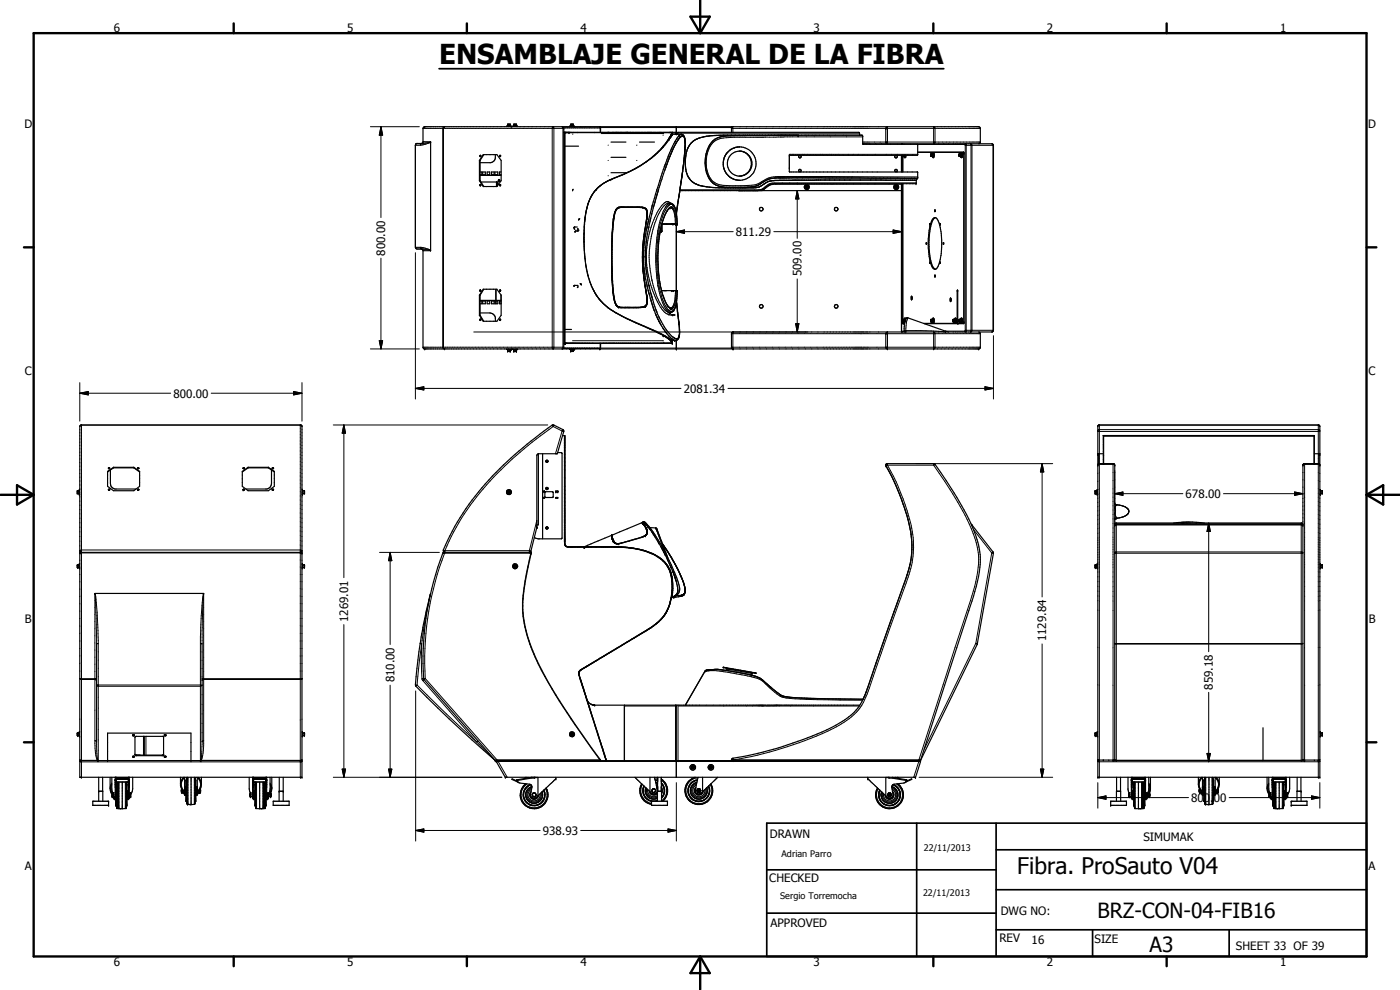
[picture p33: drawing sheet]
<svg xmlns="http://www.w3.org/2000/svg" width="420mm" height="297mm" viewBox="0 0 420 297" stroke-linecap="round" stroke-linejoin="round" font-family="sans-serif">
<defs><g id="words">
<text font-size="8.2" x="131.8" y="19.3">ENSAMBLAJE GENERAL DE LA FIBRA</text>
<text font-size="6.9" x="305.3" y="262.2">Fibra. ProSauto V04</text>
<g font-size="6.3">
<text x="329.4" y="275.4">BRZ-CON-04-FIB16</text>
<text x="345" y="285.6">A3</text>
</g>
<g font-size="3.5">
<text x="34.2" y="9.6">6</text>
<text x="104.2" y="9.6">5</text>
<text x="174.2" y="9.6">4</text>
<text x="244.2" y="9.6">3</text>
<text x="314.2" y="9.6">2</text>
<text x="384.2" y="9.6">1</text>
<text x="7.3" y="38.4">D</text>
<text x="410.6" y="38.4">D</text>
<text x="220.8" y="70.8">811.29</text>
<text x="115.6" y="76.7" transform="rotate(-90 115.6 76.7)">800.00</text>
<text x="240.5" y="82.9" transform="rotate(-90 240.5 82.9)">509.00</text>
<text x="7.4" y="112.6">C</text>
<text x="410.7" y="112.6">C</text>
<text x="52.1" y="119.3">800.00</text>
<text x="205.2" y="117.8">2081.34</text>
<text x="355.8" y="149.4">678.00</text>
<text x="7.4" y="186.9">B</text>
<text x="104.5" y="186.6" transform="rotate(-90 104.5 186.6)">1269.01</text>
<text x="410.8" y="186.9">B</text>
<text x="314" y="192.4" transform="rotate(-90 314 192.4)">1129.84</text>
<text x="118.4" y="204.8" transform="rotate(-90 118.4 204.8)">810.00</text>
<text x="364" y="206.9" transform="rotate(-90 364 206.9)">859.18</text>
<text x="357.5" y="240.6">800.00</text>
<text x="162.9" y="250.5">938.93</text>
<text x="231" y="251.5">DRAWN</text>
<text x="343.1" y="252.3">SIMUMAK</text>
<text x="7.4" y="261.1">A</text>
<text x="410.7" y="261.1">A</text>
<text x="230.9" y="264.6">CHECKED</text>
<text x="300.3" y="274.5">DWG NO:</text>
<text x="231.3" y="278.3">APPROVED</text>
<text x="299.9" y="282.6">REV</text>
<text x="309.6" y="283.3">16</text>
<text x="328.5" y="283.1">SIZE</text>
<text x="370.9" y="285.1">SHEET 33 OF 39</text>
<text x="34.2" y="289.9">6</text>
<text x="104.2" y="289.9">5</text>
<text x="174.2" y="289.9">4</text>
<text x="244.2" y="289.9">3</text>
<text x="314.2" y="289.9">2</text>
<text x="384.2" y="289.9">1</text>
</g>
<g font-size="2.7">
<text x="234.5" y="257.1">Adrian Parro</text>
<text x="277.2" y="255.3">22/11/2013</text>
<text x="234.1" y="269.7">Sergio Torremocha</text>
<text x="277" y="268.7">22/11/2013</text>
</g>
</g></defs>
<g fill="#000">
<circle cx="127.5" cy="38" r=".18"/>
<circle cx="153.1" cy="37.3" r=".18"/>
<circle cx="153.2" cy="37.8" r=".18"/>
<circle cx="153.5" cy="37.9" r=".18"/>
<circle cx="169.5" cy="39.8" r=".18"/>
<circle cx="169.5" cy="39.7" r=".18"/>
<circle cx="170.8" cy="39.8" r=".18"/>
<circle cx="170.8" cy="39.7" r=".18"/>
<circle cx="172.4" cy="37.9" r=".18"/>
<circle cx="180" cy="38" r=".18"/>
<circle cx="201.7" cy="39.8" r=".18"/>
<circle cx="201.7" cy="39.7" r=".18"/>
<circle cx="219.7" cy="38" r=".18"/>
<circle cx="129.2" cy="42.5" r=".18"/>
<circle cx="179" cy="56.8" r=".18"/>
<circle cx="183.3" cy="53.9" r=".18"/>
<circle cx="199" cy="43.9" r=".18"/>
<circle cx="199.1" cy="43.8" r=".18"/>
<circle cx="201.6" cy="40.2" r=".18"/>
<circle cx="201.7" cy="40.1" r=".18"/>
<circle cx="201.7" cy="40.3" r=".18"/>
<circle cx="201.7" cy="40.4" r=".18"/>
<circle cx="201.7" cy="40.2" r=".18"/>
<circle cx="271.4" cy="47" r=".18"/>
<circle cx="271.6" cy="46.7" r=".18"/>
<circle cx="271.6" cy="46.6" r=".18"/>
<circle cx="274.9" cy="55.1" r=".18"/>
<circle cx="288.5" cy="46.7" r=".18"/>
<circle cx="288.5" cy="46.6" r=".18"/>
<circle cx="175.5" cy="65.7" r=".18"/>
<circle cx="184.1" cy="65.6" r=".18"/>
<circle cx="184.1" cy="65.7" r=".18"/>
<circle cx="185.7" cy="62.2" r=".18"/>
<circle cx="192.9" cy="78.1" r=".18"/>
<circle cx="192.9" cy="62.2" r=".18"/>
<circle cx="193.1" cy="78.1" r=".18"/>
<circle cx="193.6" cy="77" r=".18"/>
<circle cx="193.7" cy="79.2" r=".18"/>
<circle cx="194.1" cy="65" r=".18"/>
<circle cx="194.1" cy="65.6" r=".18"/>
<circle cx="194.2" cy="64.6" r=".18"/>
<circle cx="194.2" cy="64.7" r=".18"/>
<circle cx="194.3" cy="64.7" r=".18"/>
<circle cx="200.7" cy="61" r=".18"/>
<circle cx="201.1" cy="62.4" r=".18"/>
<circle cx="201.2" cy="61" r=".18"/>
<circle cx="202.2" cy="61.7" r=".18"/>
<circle cx="202.7" cy="67.2" r=".18"/>
<circle cx="202.7" cy="67.1" r=".18"/>
<circle cx="202.9" cy="67.2" r=".18"/>
<circle cx="202.9" cy="67.1" r=".18"/>
<circle cx="203.1" cy="67.2" r=".18"/>
<circle cx="203.2" cy="67.2" r=".18"/>
<circle cx="203.2" cy="67.1" r=".18"/>
<circle cx="279.1" cy="67.4" r=".18"/>
<circle cx="282.1" cy="67.4" r=".18"/>
<circle cx="184" cy="87.6" r=".18"/>
<circle cx="185.7" cy="92.2" r=".18"/>
<circle cx="193.7" cy="91.9" r=".18"/>
<circle cx="194" cy="88.7" r=".18"/>
<circle cx="194.1" cy="88.8" r=".18"/>
<circle cx="200.4" cy="91.9" r=".18"/>
<circle cx="201" cy="93.8" r=".18"/>
<circle cx="201.1" cy="93.8" r=".18"/>
<circle cx="201.1" cy="92.3" r=".18"/>
<circle cx="201.2" cy="93.8" r=".18"/>
<circle cx="201.9" cy="94.5" r=".18"/>
<circle cx="202.2" cy="93.1" r=".18"/>
<circle cx="203.1" cy="87.2" r=".18"/>
<circle cx="271" cy="97" r=".18"/>
<circle cx="271.4" cy="96.7" r=".18"/>
<circle cx="271.6" cy="96.3" r=".18"/>
<circle cx="280.1" cy="96.2" r=".18"/>
<circle cx="286.6" cy="95.8" r=".18"/>
<circle cx="286.7" cy="96.7" r=".18"/>
<circle cx="286.8" cy="96.2" r=".18"/>
<circle cx="287.4" cy="97" r=".18"/>
<circle cx="288.5" cy="96.3" r=".18"/>
<circle cx="288.6" cy="96.2" r=".18"/>
<circle cx="127.5" cy="104.7" r=".18"/>
<circle cx="153.1" cy="105.5" r=".18"/>
<circle cx="153.2" cy="105" r=".18"/>
<circle cx="153.5" cy="104.8" r=".18"/>
<circle cx="154.2" cy="105.5" r=".18"/>
<circle cx="155" cy="105.5" r=".18"/>
<circle cx="169.5" cy="103" r=".18"/>
<circle cx="169.6" cy="103" r=".18"/>
<circle cx="172.4" cy="104.8" r=".18"/>
<circle cx="180" cy="104.7" r=".18"/>
<circle cx="199" cy="100.6" r=".18"/>
<circle cx="199.1" cy="100.7" r=".18"/>
<circle cx="201.7" cy="102.2" r=".18"/>
<circle cx="201.7" cy="103" r=".18"/>
<circle cx="202.5" cy="102.2" r=".18"/>
<circle cx="203" cy="104.7" r=".18"/>
<circle cx="203.2" cy="101.6" r=".18"/>
<circle cx="293.7" cy="104.7" r=".18"/>
<circle cx="266.3" cy="139.1" r=".18"/>
<circle cx="329.5" cy="139.6" r=".18"/>
<circle cx="329.5" cy="136.1" r=".18"/>
<circle cx="329.9" cy="139.1" r=".18"/>
<circle cx="334" cy="139.1" r=".18"/>
<circle cx="334.5" cy="139.6" r=".18"/>
<circle cx="391" cy="139.6" r=".18"/>
<circle cx="391.5" cy="139.1" r=".18"/>
<circle cx="395.6" cy="139.1" r=".18"/>
<circle cx="396.1" cy="139.6" r=".18"/>
<circle cx="23.2" cy="148" r=".18"/>
<circle cx="23.7" cy="148.1" r=".18"/>
<circle cx="23.7" cy="147.2" r=".18"/>
<circle cx="23.8" cy="148.4" r=".18"/>
<circle cx="73" cy="147" r=".18"/>
<circle cx="90.8" cy="148.4" r=".18"/>
<circle cx="90.9" cy="148.1" r=".18"/>
<circle cx="91.4" cy="148" r=".18"/>
<circle cx="161.1" cy="158.2" r=".18"/>
<circle cx="162.8" cy="149.3" r=".18"/>
<circle cx="162.8" cy="147.5" r=".18"/>
<circle cx="163.3" cy="149.3" r=".18"/>
<circle cx="163.3" cy="147.5" r=".18"/>
<circle cx="166.8" cy="149.3" r=".18"/>
<circle cx="166.8" cy="147.5" r=".18"/>
<circle cx="166.8" cy="147.4" r=".18"/>
<circle cx="167.2" cy="147.5" r=".18"/>
<circle cx="167.2" cy="149.3" r=".18"/>
<circle cx="167.4" cy="147.5" r=".18"/>
<circle cx="167.4" cy="147.4" r=".18"/>
<circle cx="192.8" cy="156.8" r=".18"/>
<circle cx="192.9" cy="156.8" r=".18"/>
<circle cx="192.9" cy="156.7" r=".18"/>
<circle cx="192.9" cy="157" r=".18"/>
<circle cx="192.9" cy="156.9" r=".18"/>
<circle cx="193" cy="156.9" r=".18"/>
<circle cx="193.1" cy="156.6" r=".18"/>
<circle cx="193.2" cy="156.7" r=".18"/>
<circle cx="193.2" cy="156.8" r=".18"/>
<circle cx="193.4" cy="156.9" r=".18"/>
<circle cx="193.7" cy="157.3" r=".18"/>
<circle cx="194.1" cy="159" r=".18"/>
<circle cx="194.1" cy="159.1" r=".18"/>
<circle cx="194.1" cy="159.3" r=".18"/>
<circle cx="194.1" cy="158.9" r=".18"/>
<circle cx="194.2" cy="158.9" r=".18"/>
<circle cx="194.2" cy="159" r=".18"/>
<circle cx="194.2" cy="159.1" r=".18"/>
<circle cx="194.2" cy="159.3" r=".18"/>
<circle cx="328.7" cy="148" r=".18"/>
<circle cx="328.7" cy="148.1" r=".18"/>
<circle cx="328.7" cy="147.2" r=".18"/>
<circle cx="329.2" cy="147.2" r=".18"/>
<circle cx="329.2" cy="148.1" r=".18"/>
<circle cx="329.3" cy="148.4" r=".18"/>
<circle cx="355" cy="156.9" r=".18"/>
<circle cx="396.3" cy="148.4" r=".18"/>
<circle cx="396.3" cy="147.2" r=".18"/>
<circle cx="396.4" cy="148.1" r=".18"/>
<circle cx="396.9" cy="148" r=".18"/>
<circle cx="23.2" cy="169.5" r=".18"/>
<circle cx="23.7" cy="169.4" r=".18"/>
<circle cx="23.8" cy="169.2" r=".18"/>
<circle cx="28.5" cy="178.1" r=".18"/>
<circle cx="61.1" cy="178.1" r=".18"/>
<circle cx="90.4" cy="165.7" r=".18"/>
<circle cx="90.8" cy="169.2" r=".18"/>
<circle cx="90.9" cy="169.4" r=".18"/>
<circle cx="91.4" cy="169.5" r=".18"/>
<circle cx="133.2" cy="165.7" r=".18"/>
<circle cx="159.4" cy="165.9" r=".18"/>
<circle cx="159.5" cy="165.9" r=".18"/>
<circle cx="175.3" cy="164.1" r=".18"/>
<circle cx="183.5" cy="160.9" r=".18"/>
<circle cx="183.5" cy="160.8" r=".18"/>
<circle cx="183.5" cy="160.7" r=".18"/>
<circle cx="183.6" cy="160.6" r=".18"/>
<circle cx="183.6" cy="161" r=".18"/>
<circle cx="183.6" cy="160.8" r=".18"/>
<circle cx="183.6" cy="160.7" r=".18"/>
<circle cx="183.6" cy="160.9" r=".18"/>
<circle cx="183.6" cy="161.1" r=".18"/>
<circle cx="183.6" cy="161.2" r=".18"/>
<circle cx="183.7" cy="161.3" r=".18"/>
<circle cx="183.7" cy="160.6" r=".18"/>
<circle cx="183.7" cy="161.4" r=".18"/>
<circle cx="183.7" cy="161.5" r=".18"/>
<circle cx="183.7" cy="160.7" r=".18"/>
<circle cx="183.7" cy="161" r=".18"/>
<circle cx="183.8" cy="161.4" r=".18"/>
<circle cx="183.8" cy="161.5" r=".18"/>
<circle cx="183.8" cy="161.9" r=".18"/>
<circle cx="183.9" cy="161.8" r=".18"/>
<circle cx="184" cy="162.2" r=".18"/>
<circle cx="184.1" cy="162.2" r=".18"/>
<circle cx="184.1" cy="162.5" r=".18"/>
<circle cx="184.1" cy="162.3" r=".18"/>
<circle cx="184.2" cy="162.4" r=".18"/>
<circle cx="184.3" cy="162.5" r=".18"/>
<circle cx="185.7" cy="163.2" r=".18"/>
<circle cx="193.7" cy="160.7" r=".18"/>
<circle cx="201.5" cy="179.2" r=".18"/>
<circle cx="202.2" cy="179.1" r=".18"/>
<circle cx="202.2" cy="179" r=".18"/>
<circle cx="202.4" cy="178.9" r=".18"/>
<circle cx="202.6" cy="178.7" r=".18"/>
<circle cx="202.7" cy="173.7" r=".18"/>
<circle cx="203.4" cy="177.3" r=".18"/>
<circle cx="203.7" cy="178.7" r=".18"/>
<circle cx="204.4" cy="178.6" r=".18"/>
<circle cx="204.5" cy="178.6" r=".18"/>
<circle cx="204.8" cy="178.5" r=".18"/>
<circle cx="205.1" cy="178.4" r=".18"/>
<circle cx="205.3" cy="178.2" r=".18"/>
<circle cx="205.4" cy="178.1" r=".18"/>
<circle cx="328.7" cy="169.5" r=".18"/>
<circle cx="328.7" cy="170.3" r=".18"/>
<circle cx="329.2" cy="169.4" r=".18"/>
<circle cx="329.3" cy="169.2" r=".18"/>
<circle cx="396.3" cy="169.2" r=".18"/>
<circle cx="396.3" cy="169.4" r=".18"/>
<circle cx="396.4" cy="169.4" r=".18"/>
<circle cx="396.9" cy="169.5" r=".18"/>
<circle cx="23.2" cy="220" r=".18"/>
<circle cx="23.7" cy="219.8" r=".18"/>
<circle cx="23.8" cy="219.6" r=".18"/>
<circle cx="90.8" cy="219.6" r=".18"/>
<circle cx="90.9" cy="219.8" r=".18"/>
<circle cx="91.4" cy="220" r=".18"/>
<circle cx="178.5" cy="211.6" r=".18"/>
<circle cx="211.7" cy="201.2" r=".18"/>
<circle cx="212" cy="201.1" r=".18"/>
<circle cx="217.1" cy="200.2" r=".18"/>
<circle cx="225.6" cy="202.6" r=".18"/>
<circle cx="328.7" cy="220" r=".18"/>
<circle cx="329.2" cy="219.8" r=".18"/>
<circle cx="329.3" cy="219.6" r=".18"/>
<circle cx="396.3" cy="219.6" r=".18"/>
<circle cx="396.3" cy="219.8" r=".18"/>
<circle cx="396.4" cy="219.8" r=".18"/>
<circle cx="396.9" cy="220" r=".18"/>
<circle cx="24.4" cy="233.2" r=".18"/>
<circle cx="29.6" cy="237.4" r=".18"/>
<circle cx="32.3" cy="228.2" r=".18"/>
<circle cx="33.6" cy="239" r=".18"/>
<circle cx="33.7" cy="239" r=".18"/>
<circle cx="33.8" cy="238.8" r=".18"/>
<circle cx="33.8" cy="238.2" r=".18"/>
<circle cx="33.9" cy="239" r=".18"/>
<circle cx="33.9" cy="237.9" r=".18"/>
<circle cx="34.1" cy="239.4" r=".18"/>
<circle cx="34.2" cy="239.4" r=".18"/>
<circle cx="34.3" cy="239.6" r=".18"/>
<circle cx="34.5" cy="239.6" r=".18"/>
<circle cx="34.6" cy="234" r=".18"/>
<circle cx="34.6" cy="239.4" r=".18"/>
<circle cx="34.6" cy="234.2" r=".18"/>
<circle cx="34.7" cy="234" r=".18"/>
<circle cx="34.7" cy="239.4" r=".18"/>
<circle cx="34.8" cy="239.6" r=".18"/>
<circle cx="34.8" cy="238" r=".18"/>
<circle cx="34.8" cy="239" r=".18"/>
<circle cx="34.8" cy="234.7" r=".18"/>
<circle cx="35" cy="235.2" r=".18"/>
<circle cx="35" cy="239.6" r=".18"/>
<circle cx="35.3" cy="235.4" r=".18"/>
<circle cx="35.4" cy="235.2" r=".18"/>
<circle cx="37.9" cy="235.2" r=".18"/>
<circle cx="38.1" cy="235.4" r=".18"/>
<circle cx="38.3" cy="239.6" r=".18"/>
<circle cx="38.5" cy="234.7" r=".18"/>
<circle cx="38.5" cy="239.6" r=".18"/>
<circle cx="38.6" cy="238" r=".18"/>
<circle cx="38.6" cy="234" r=".18"/>
<circle cx="38.6" cy="239.4" r=".18"/>
<circle cx="38.8" cy="239.4" r=".18"/>
<circle cx="38.8" cy="234.2" r=".18"/>
<circle cx="38.8" cy="234" r=".18"/>
<circle cx="39.2" cy="239" r=".18"/>
<circle cx="39.2" cy="237.9" r=".18"/>
<circle cx="54.4" cy="237.5" r=".18"/>
<circle cx="54.4" cy="237" r=".18"/>
<circle cx="54.5" cy="236.9" r=".18"/>
<circle cx="54.6" cy="237.8" r=".18"/>
<circle cx="54.6" cy="237.7" r=".18"/>
<circle cx="55.4" cy="236.1" r=".18"/>
<circle cx="55.4" cy="238.4" r=".18"/>
<circle cx="55.4" cy="236.7" r=".18"/>
<circle cx="55.4" cy="237.7" r=".18"/>
<circle cx="55.5" cy="238.4" r=".18"/>
<circle cx="55.5" cy="236.1" r=".18"/>
<circle cx="55.7" cy="238.4" r=".18"/>
<circle cx="55.7" cy="236.1" r=".18"/>
<circle cx="57.3" cy="228.2" r=".18"/>
<circle cx="59" cy="238.4" r=".18"/>
<circle cx="59" cy="236.1" r=".18"/>
<circle cx="59.2" cy="238.4" r=".18"/>
<circle cx="59.2" cy="236.7" r=".18"/>
<circle cx="59.2" cy="236.1" r=".18"/>
<circle cx="59.2" cy="237.7" r=".18"/>
<circle cx="59.4" cy="237.8" r=".18"/>
<circle cx="59.8" cy="237.8" r=".18"/>
<circle cx="60" cy="237.8" r=".18"/>
<circle cx="60" cy="237.7" r=".18"/>
<circle cx="60.1" cy="236.9" r=".18"/>
<circle cx="60.1" cy="228.2" r=".18"/>
<circle cx="60.2" cy="237" r=".18"/>
<circle cx="60.2" cy="237.5" r=".18"/>
<circle cx="75" cy="238.8" r=".18"/>
<circle cx="75.1" cy="238.8" r=".18"/>
<circle cx="75.1" cy="238.2" r=".18"/>
<circle cx="75.2" cy="239" r=".18"/>
<circle cx="75.2" cy="237.9" r=".18"/>
<circle cx="75.8" cy="234" r=".18"/>
<circle cx="75.8" cy="234.2" r=".18"/>
<circle cx="75.8" cy="239.4" r=".18"/>
<circle cx="76" cy="234" r=".18"/>
<circle cx="76" cy="239.4" r=".18"/>
<circle cx="76.1" cy="238" r=".18"/>
<circle cx="76.1" cy="234.7" r=".18"/>
<circle cx="76.1" cy="239.6" r=".18"/>
<circle cx="76.3" cy="239.6" r=".18"/>
<circle cx="76.5" cy="235.4" r=".18"/>
<circle cx="76.7" cy="235.2" r=".18"/>
<circle cx="79.2" cy="235.2" r=".18"/>
<circle cx="79.3" cy="235.4" r=".18"/>
<circle cx="79.6" cy="239.6" r=".18"/>
<circle cx="79.7" cy="235.2" r=".18"/>
<circle cx="79.8" cy="238" r=".18"/>
<circle cx="79.8" cy="239" r=".18"/>
<circle cx="79.8" cy="239.6" r=".18"/>
<circle cx="79.8" cy="234.7" r=".18"/>
<circle cx="79.8" cy="234" r=".18"/>
<circle cx="79.8" cy="239.4" r=".18"/>
<circle cx="80" cy="234.2" r=".18"/>
<circle cx="80" cy="234" r=".18"/>
<circle cx="80" cy="239.4" r=".18"/>
<circle cx="80.1" cy="239.6" r=".18"/>
<circle cx="80.3" cy="239.6" r=".18"/>
<circle cx="80.3" cy="239.4" r=".18"/>
<circle cx="80.5" cy="239" r=".18"/>
<circle cx="80.5" cy="237.9" r=".18"/>
<circle cx="80.5" cy="239.4" r=".18"/>
<circle cx="81.2" cy="239" r=".18"/>
<circle cx="81.3" cy="238.2" r=".18"/>
<circle cx="81.3" cy="238.8" r=".18"/>
<circle cx="81.4" cy="238.8" r=".18"/>
<circle cx="83.8" cy="237.4" r=".18"/>
<circle cx="85" cy="237.4" r=".18"/>
<circle cx="90.2" cy="233.2" r=".18"/>
<circle cx="90.4" cy="228.2" r=".18"/>
<circle cx="90.6" cy="233.2" r=".18"/>
<circle cx="148.8" cy="228.2" r=".18"/>
<circle cx="151.7" cy="233.2" r=".18"/>
<circle cx="155.1" cy="234" r=".18"/>
<circle cx="166.8" cy="233.7" r=".18"/>
<circle cx="180.1" cy="227.9" r=".18"/>
<circle cx="180.2" cy="228" r=".18"/>
<circle cx="197.3" cy="237.4" r=".18"/>
<circle cx="198.5" cy="237.4" r=".18"/>
<circle cx="203.5" cy="228.2" r=".18"/>
<circle cx="260.4" cy="233.7" r=".18"/>
<circle cx="272.1" cy="234" r=".18"/>
<circle cx="274.7" cy="233.2" r=".18"/>
<circle cx="328.7" cy="220.7" r=".18"/>
<circle cx="329.5" cy="233.2" r=".18"/>
<circle cx="329.7" cy="228.2" r=".18"/>
<circle cx="329.8" cy="233.2" r=".18"/>
<circle cx="329.9" cy="228.2" r=".18"/>
<circle cx="334" cy="228.2" r=".18"/>
<circle cx="338.7" cy="238.8" r=".18"/>
<circle cx="338.8" cy="238.2" r=".18"/>
<circle cx="338.8" cy="238.8" r=".18"/>
<circle cx="338.9" cy="239" r=".18"/>
<circle cx="338.9" cy="237.9" r=".18"/>
<circle cx="339.5" cy="239.4" r=".18"/>
<circle cx="339.5" cy="234.2" r=".18"/>
<circle cx="339.5" cy="234" r=".18"/>
<circle cx="339.8" cy="234" r=".18"/>
<circle cx="339.8" cy="238" r=".18"/>
<circle cx="339.8" cy="238.8" r=".18"/>
<circle cx="339.8" cy="238.2" r=".18"/>
<circle cx="339.8" cy="239.4" r=".18"/>
<circle cx="339.8" cy="239.6" r=".18"/>
<circle cx="339.8" cy="234.7" r=".18"/>
<circle cx="340" cy="239.6" r=".18"/>
<circle cx="340.3" cy="235.4" r=".18"/>
<circle cx="340.4" cy="235.2" r=".18"/>
<circle cx="342.9" cy="235.2" r=".18"/>
<circle cx="343.1" cy="235.4" r=".18"/>
<circle cx="343.3" cy="239.6" r=".18"/>
<circle cx="343.4" cy="235.2" r=".18"/>
<circle cx="343.5" cy="234.7" r=".18"/>
<circle cx="343.5" cy="239.6" r=".18"/>
<circle cx="343.5" cy="238" r=".18"/>
<circle cx="343.6" cy="239.4" r=".18"/>
<circle cx="343.6" cy="234" r=".18"/>
<circle cx="343.8" cy="234.2" r=".18"/>
<circle cx="343.8" cy="239.4" r=".18"/>
<circle cx="343.8" cy="234" r=".18"/>
<circle cx="343.8" cy="239.6" r=".18"/>
<circle cx="344" cy="239.6" r=".18"/>
<circle cx="344.1" cy="239.4" r=".18"/>
<circle cx="344.2" cy="237.9" r=".18"/>
<circle cx="344.2" cy="239" r=".18"/>
<circle cx="344.3" cy="239.4" r=".18"/>
<circle cx="344.9" cy="239" r=".18"/>
<circle cx="345" cy="238.2" r=".18"/>
<circle cx="345" cy="238.8" r=".18"/>
<circle cx="345.1" cy="238.8" r=".18"/>
<circle cx="359.9" cy="237" r=".18"/>
<circle cx="359.9" cy="237.5" r=".18"/>
<circle cx="359.9" cy="236.9" r=".18"/>
<circle cx="360.1" cy="237.8" r=".18"/>
<circle cx="360.1" cy="237.7" r=".18"/>
<circle cx="360.9" cy="237.7" r=".18"/>
<circle cx="360.9" cy="236.1" r=".18"/>
<circle cx="360.9" cy="238.4" r=".18"/>
<circle cx="360.9" cy="236.7" r=".18"/>
<circle cx="361" cy="237.7" r=".18"/>
<circle cx="361" cy="236.7" r=".18"/>
<circle cx="361" cy="238.4" r=".18"/>
<circle cx="361" cy="236.1" r=".18"/>
<circle cx="361.1" cy="238.4" r=".18"/>
<circle cx="361.1" cy="236.1" r=".18"/>
<circle cx="364.5" cy="236.1" r=".18"/>
<circle cx="364.5" cy="238.4" r=".18"/>
<circle cx="364.6" cy="236.1" r=".18"/>
<circle cx="364.6" cy="238.4" r=".18"/>
<circle cx="364.9" cy="237.8" r=".18"/>
<circle cx="365.3" cy="237.8" r=".18"/>
<circle cx="365.5" cy="237.8" r=".18"/>
<circle cx="365.5" cy="237.7" r=".18"/>
<circle cx="365.6" cy="236.9" r=".18"/>
<circle cx="365.7" cy="237" r=".18"/>
<circle cx="365.7" cy="237.5" r=".18"/>
<circle cx="380.9" cy="239" r=".18"/>
<circle cx="381" cy="238.8" r=".18"/>
<circle cx="381" cy="238.2" r=".18"/>
<circle cx="381.2" cy="239" r=".18"/>
<circle cx="381.2" cy="237.9" r=".18"/>
<circle cx="381.3" cy="239.4" r=".18"/>
<circle cx="381.5" cy="239.4" r=".18"/>
<circle cx="381.5" cy="239.6" r=".18"/>
<circle cx="381.7" cy="239.6" r=".18"/>
<circle cx="381.8" cy="234" r=".18"/>
<circle cx="381.8" cy="234.2" r=".18"/>
<circle cx="381.8" cy="239.4" r=".18"/>
<circle cx="382" cy="234" r=".18"/>
<circle cx="382" cy="239.4" r=".18"/>
<circle cx="382" cy="239.6" r=".18"/>
<circle cx="382" cy="239" r=".18"/>
<circle cx="382" cy="238" r=".18"/>
<circle cx="382" cy="234.7" r=".18"/>
<circle cx="382.2" cy="235.2" r=".18"/>
<circle cx="382.2" cy="239.6" r=".18"/>
<circle cx="382.5" cy="235.4" r=".18"/>
<circle cx="382.6" cy="235.2" r=".18"/>
<circle cx="385.1" cy="235.2" r=".18"/>
<circle cx="385.3" cy="235.4" r=".18"/>
<circle cx="385.6" cy="239.6" r=".18"/>
<circle cx="385.7" cy="234.7" r=".18"/>
<circle cx="385.7" cy="239.6" r=".18"/>
<circle cx="385.8" cy="238" r=".18"/>
<circle cx="385.8" cy="234" r=".18"/>
<circle cx="385.8" cy="239.4" r=".18"/>
<circle cx="386" cy="234.2" r=".18"/>
<circle cx="386" cy="239.4" r=".18"/>
<circle cx="386" cy="234" r=".18"/>
<circle cx="386.4" cy="237.9" r=".18"/>
<circle cx="386.4" cy="239" r=".18"/>
<circle cx="390.5" cy="237.4" r=".18"/>
<circle cx="391.5" cy="228.2" r=".18"/>
<circle cx="395.6" cy="228.2" r=".18"/>
<circle cx="395.7" cy="233.2" r=".18"/>
<circle cx="395.8" cy="228.2" r=".18"/>
<circle cx="396.1" cy="233.2" r=".18"/>
<circle cx="32.6" cy="240.4" r=".18"/>
<circle cx="32.6" cy="241.6" r=".18"/>
<circle cx="34.7" cy="241.6" r=".18"/>
<circle cx="35.3" cy="241.6" r=".18"/>
<circle cx="38.1" cy="241.6" r=".18"/>
<circle cx="76.5" cy="241.6" r=".18"/>
<circle cx="79.3" cy="241.6" r=".18"/>
<circle cx="79.8" cy="241.6" r=".18"/>
<circle cx="333.3" cy="240.4" r=".18"/>
<circle cx="333.3" cy="241.6" r=".18"/>
<circle cx="340.3" cy="241.6" r=".18"/>
<circle cx="343.1" cy="241.6" r=".18"/>
<circle cx="343.6" cy="241.6" r=".18"/>
<circle cx="382" cy="241.6" r=".18"/>
<circle cx="382.5" cy="241.6" r=".18"/>
<circle cx="385.3" cy="241.6" r=".18"/>
<circle cx="387.5" cy="240.4" r=".18"/>
<circle cx="387.5" cy="241.6" r=".18"/>
</g>
<g fill="none" stroke="#000" stroke-width=".35">
<path d="M133.5 38l-.5 .4v66l.4 .3M152 38h1.5M152.3 37.3v.5M152.4 37.3h.7l.1 .6M152.4 37.3h-.1M152.6 37.8h.1M153.2 37.8l-.9 .1M153.8 38h1.6M154.1 37.9h1M154.2 37.3v.5M154.2 37.3h.8M154.2 37.3h.1"/>
<path d="M154.5 37.8v.1M154.5 37.8l.1 .1M155 37.3v.5M155 37.3h.1M168.7 38l.5 .4v66l-.3 .3M169.2 39.7h33.5l.3 .3M169.2 39.8h.2M169.4 39.7v63.3M169.5 39.7v63.3M170.9 38h1.5M171.2 37.9h1M171.3 37.3v.5"/>
<path d="M171.3 37.3h.7M171.3 37.3h.1M171.6 37.8l.1 .1M172 37.3h.1M172.1 37.3v.5M180 38l.2 .3v1.4M201.7 39.8v.3M201.8 39.7l-32.3 .1M203 38v2.3M219.6 38.1l-.1 1.6M219.7 38v.1M257.8 39.8l-54.3-.1-.5 .3"/>
<path d="M257.8 39.8h.1M257.9 39.8l.1 .8M266.3 38l-.5 .5v4.1l.5 .5M126.4 43.1l.5-.4v-4.2l.6-.5h166.2l.5 .5v4.1l-.5 .5M126.6 43.1h-1.6l-.3 .5v30.7M129.2 42.5v32.7M143.9 48.1v6.1M143.9 48.1l1.1-1.7h4.1l1.3 1.7v6.1l-1.3 1.8h-4.1l-1.1-1.8M143.9 48.1h.2M143.9 54.2h.2M144 55.4l.2 .4M144 46.7h.3l-.1 .3"/>
<path d="M144 46.7h.1M144 46.9h.1M144 55.6v.1M144 46.7l.2 .3M144 55.4h.1M144.1 55.4l.2 .1M144.1 51.6h.5v.8h-.5M144.1 48.1v6.1M144.1 54.2l1.1 1.8M144.1 52.6h6.3M144.2 46.7v.2M144.2 55.4v.3"/>
<path d="M144.2 55.7v.1M144.3 54.6h4.9l.2 .3v.6M144.3 55.5l-.1 .2M144.3 55.5h.1M144.9 51.6h.8v.8h-.8zM145.2 46.4l-1.1 1.7M146.2 51.6h.8v.8h-.8zM147.5 51.6h.8v.8h-.8zM148.5 51.6h.9v.8h-.9zM148.7 46.4a1.87 1.87 0 0 1-1.4 2.4h-3.2M149 54.6v1.4M149 54.6l.3 .3v.9"/>
<path d="M149.7 53.9l.3 .2-.3 .3M149.7 53.9v.5M150.1 55.3l.2 .2-.2 .3-.2-.2zM150.2 46.7v.2M150.2 55.4v.3M150.2 46.7h-.3l.3 .2M150.2 46.9h.1M150.2 55.6v.1M150.4 51.6h-.5v.8h.5M169.5 43.9h4.1M171.9 40.2v.1M172 56.8l-.2 .5"/>
<path d="M180.5 40h18.7M183.4 51.8h4.5M183.4 47.2h4.5M183.4 42.6h4.5M191.9 42.6h4.5M196.8 59.9l-1 3.6M196.9 59.4l-.7 2.6M197.6 56.9l-.7 2.5M199.7 49.2a112.9 112.9 0 0 0-6.4 24.3l-.2 2.4M201.5 40.3v.1M201.7 40.1l-.1 .2a26.5 26.5 0 0 1-12.1 10.9l-2.5 1.2a17.5 17.5 0 0 0-8.7 5.2 19.3 19.3 0 0 0-3 10.5 42.6 42.6 0 0 0 2 17.2l.2 .6a15.3 15.3 0 0 0 4.6 6.1 70.3 70.3 0 0 0 14.6 7.4l2.1 1.1 2.4 1.6M201.7 40.1h.1"/>
<path d="M201.7 40.1l.2 .2h2.7a1.41 1.41 0 0 1 1 1.7M202 44.7a114.5 114.5 0 0 0-5.1 14.7M202 44.7l-2.5 6.4M202.8 43.1l-.8 1.6M203 42.7l-1 2M203.1 42.7l-.2 .3M203.6 59.9l-.1 .7M203.8 58.5l-.5 3.1M204 57.2v.4M204 57.1l-.3 2M204.3 55.2l-.3 2M204.3 55.2l-1.3 9"/>
<path d="M204.3 40.3a4.8 4.8 0 0 0-1.8 2.3l-1.5 3.2-1.6 4.2M204.4 41l-1.3 1.7M204.8 40.8l-.8 .5-1 1.4M204.9 51.3l-.6 3.9M204.9 40.8l.3 .1M205.2 40.9l-.4-.1-.4 .2M205.2 40.9l.1 .1M205.2 48.4l-.3 2.3M205.2 48.4l-1 7.8M205.3 41v.1M205.3 41l.2 .7M205.3 41.1l.1 .1"/>
<path d="M205.4 41.3l.1 .4M205.5 41.8l.1 .5M205.5 41.7v.1M205.5 41.8l.1 .8M205.6 44.2l-.4 4.2M205.6 42.3v.3M205.6 45l-.5 4.7M205.6 45l-.4 3.4M205.6 42.6v1.9M205.6 42.3v1.9M205.6 43.9v.3M205.6 44.2v.8"/>
<path d="M206.4 52.9l.4 .5M206.8 53.4a6.5 6.5 0 0 0 5.3 2.6M207 43.4a10.8 10.8 0 0 0-.2 10M207 43.4l-.3 .5M209.5 41.5a5.1 5.1 0 0 0-2.5 1.9M210.3 41.3l-.8 .2M210.9 55.8l3 .5M213.9 56.3h2.8M213.9 56.3h.9M215 40.6h43.7l.2 .2v2.3M216.1 40.6l-3.1 .2-2.7 .5M216.7 56.3l.9 .1"/>
<path d="M217.1 49.4l.4 1.7M217.1 48.8v.7M217.1 48.3v.6M217.6 51.4a4.8 4.8 0 0 0 4.3 2.7M217.6 46.7l-.5 1.7M218.2 45.8l-1 2.1M219 45.1l-1.2 1.3M219 45.1l-.4 .4M220.4 44.4l-1.4 .7M220.4 44.4l-1 .4M221.4 44.1l-1 .3M221.9 45.3a3.8 3.8 0 0 1 3.8 3.5 3.8 3.8 0 0 1-3.2 4"/>
<path d="M222 44.1a5 5 0 0 1 5 4.6 5 5 0 0 1-4.4 5.3 5 5 0 0 1-5.5-4.1M222 44.1h-.6M222.5 52.8h-.3M223.8 45.8a3.7 3.7 0 0 0-5.5 2.6 3.7 3.7 0 0 0 4.2 4.4M224 46a3.8 3.8 0 0 1 1.4 3.9 3.8 3.8 0 0 1-2.9 2.9M227.5 57.1l-.2 .1M227.7 57.1l-.2 .1M228.5 57.1h-.3M229.1 56.8l-1 .3M229.1 56.8l-.2 .1M229.6 56.4l-.5 .4M233.7 54.1a7 7 0 0 0-5.5 1.8l-2 .4h-9.5"/>
<path d="M234 54.1h-.3M234.1 40.6l-13.9 .1a8.4 8.4 0 0 0-6 1.5l-.3 .3a9.4 9.4 0 0 0-2.2 5.1 7.9 7.9 0 0 0 3.4 8l1.2 .4 1.7 .2 6.8-.1 2.5-.4a9.9 9.9 0 0 1 5.8-2.4l42.3 .2M236.9 51.6h.1M237 51.6h38.4v1.9M237.9 54.1h6.4M238 54.1h-4.3M239.6 40.6h-.1M241.9 56h.4v.3l-.2 .1zM242.1 55.6v.1M242.1 55.6h.1M244.9 54h19.5M245 54l-.7 .1"/>
<path d="M258.9 43.1l39 .1 .2 .4-.1 55.8-.2 .2h-77.8l-.5 .4v4.4l.4 .3M258.9 43.1l.1 .2h16.3l.1 3.2-38.4 .1-.1 5M264.4 54l10.6 .1M268.8 56l.2-.1 .1 .4-.2 .1zM268.9 55.7l-.3 .2a.42 .42 0 0 0 .2 .6 .42 .42 0 0 0 .6-.3M268.9 55.7l.3 .1 .2 .4M268.9 55.6h.1M268.9 55.6v.1M268.9 55.6a.49 .49 0 0 0-.4 .5 .49 .49 0 0 0 .4 .5 .49 .49 0 0 0 .5-.4M269 55.6l.4 .3v.3M269 55.6v.1M270.5 46.6v5"/>
<path d="M270.5 55.1v44.3l.2 .2M270.5 57.1l-66.5 .1M270.7 43.1l-.1 .2M270.9 46.9v4.7M270.9 55.1v40.7M270.9 46.9h.5M270.9 46.7h.1M270.9 46.7l-.1-.1 .1 .3M271 46.6v.1M271.3 46.9l.1 .1M271.5 47h-.1M271.6 46.6l-.2 .3"/>
<path d="M271.6 46.7l.1 .2-.3 .1M271.7 46.6l-.1 .7M271.9 46.6l-.2 .7-.3-.3M275 54.1l-.1 1M275 55.1h-42.6a4.4 4.4 0 0 0-3.3 1.7M275.3 53.6l-.3 .5M275.4 45.6l13.9 .1M275.4 45.7h13.9M279.3 46.5l.1 .4h.5M279.3 46.5h.2M279.3 46.5l.1 .2M279.4 46.4h.1"/>
<path d="M279.4 46.7h.1M279.4 46.4l-.1 .1M279.4 46.4l.1 .1M279.5 46.5l-.1 .2M279.8 46.9l.1 .1M279.9 46.1l.1-.3a.95 .95 0 0 1 0 1.5M279.9 46.1l.3 .3-.1 .5-.2 .1M279.9 47l.1 .2M279.9 46.1h-.1M279.9 46.1v.8M279.9 46.1h.1M279.9 47h.1"/>
<path d="M280 46.2l-.6-.1-.1 .4M280 46.6h.1M280 46.7h.1M280 46.3v.1M280 47.2v.1M280 46.7v.1M280.1 45.8l.1 .6-.1 .9M280.1 46.6h.1M280.1 46.6h-.1M280.1 46.5v.1M280.2 46.5l-.2 .2M287.8 46.5h.1"/>
<path d="M287.9 46.4v.3zM288.3 46.1l.2-.3a1.05 1.05 0 0 1 .2 1.5l-.4-.4h-.4v-.8h.5v.8M288.4 46.4l.1 .1M288.4 46.9v.1l.2-.1M288.4 46.9v.1M288.5 46.6l-.1 .3M288.5 46.3l-.2-.2 .3 .1v.7M288.5 45.8l.2 1.1M288.6 46.6l-.1 .1M288.6 46.6h-.1M288.6 46.5v.1M288.6 46.5l-.1 .1"/>
<path d="M288.7 46.9l-.2 .4M289.2 45.7v51.2M289.2 45.8l.1 .1M289.3 45.8v51.1M124.7 74.2v.1M124.7 74.3l.2 .3 1.7 .1 .3 .4v29.1l.4 .5h166.6l.3-.5v-4.1l-.5-.5M172.3 68.5l.2 .3M172.5 68.1l-.3 .3 .3-.3h.8M172.9 69.3l-.4 .3M173.5 68.5l-.2 .3M173.6 69l-.3 .3M173.7 69l-.1 .2-.8 .1-.2 .3"/>
<path d="M173.9 65.7l-.2 .3M174 65.7l-.4 .3M183.6 74.3v5.6M183.7 69.8v14.2M183.8 69.8l-.2 3.9M184.1 65.7l-.4 4.1M184.1 65.6v.1M184.1 65.7l-.3 3.7M184.1 65.7h.1M184.3 64.6l-.2 1M184.4 64.5l-.3 1.1M184.5 63.7l-.2 .9"/>
<path d="M184.7 63.2l-.3 1.3M185.1 62.6l-.4 .6M185.1 62.6l-.5 1.1M185.2 62.5l-.1 .1M185.7 62.2l-.6 .4M185.7 62.2h.1M185.7 62.4h.1M186.5 62.1l-1.2 .3M191.4 62.1h1M192.4 62.1l.6 .1M192.4 62.1l-6.7 .1M192.4 62.1l.5 .1"/>
<path d="M192.8 78.8l.1 .2M192.8 77.5l.1 .1M192.9 78.3l.3 5 .9 5.2M192.9 79.3l.2 2.2M192.9 76.8l-.1 .2M192.9 62.2h.1M192.9 75.3l-.1 .2M192.9 74l.1 7M192.9 62.2l.5 .2M193 74.2l-.1 1M193 62.2l.5 .2M193.1 72.9l-.2 3.1"/>
<path d="M193.1 72.6l-.2 1.3M193.1 78.5l.5 4.5 .7 3.4M193.2 71.4l-.2 2.4M193.2 75.1v3.7M193.2 71l-.1 1.8M193.2 71l-.1 1.4M193.4 62.4l.3 .1M193.5 62.4l.2 .1M193.7 62.5l.6 .9-.2 2.2M193.7 62.5l.4 .4M193.9 66.7l-.7 4.3M194 66.7l-.8 4.6"/>
<path d="M194 66.4l-.1 .3M194 66.4l-.8 4.6M194 63v.2M194 66.1v.3M194 66.2v.2M194 63.2l-.5-.7-1.1-.2-6-.1a2.76 2.76 0 0 0-2.1 3l-.3 2.7-.3 6.5 .2 12.6M194 63.2l.1 .4M194 65.7v.5M194 66.2v.5M194 63.2l.1 .3M194.1 65.7l-.1 .3M194.1 65.7h.1"/>
<path d="M194.1 63.5v1.4M194.1 65.2h.1M194.1 63.6l.2 .5M194.1 65.3v.1M194.2 64.5l-.2 1.7M194.3 64.8h-.1M194.3 64.6h-.1M194.6 66.3l-.3 1.1M195.3 65.4l-.2 1.1M195.7 64.1l-1.6 7.1-.4 3v5.5l.7 4.4M195.8 63.5l-.3 .9M195.8 61.4l-.3 1.3"/>
<path d="M198.1 69.6a43.1 43.1 0 0 0 .9 19.1l1 2.4 1.1 1.2M198.6 67.4v2l-.5 .2M200.7 61a2.46 2.46 0 0 1 2.2 2.5l.3 3.7h-4.5v2.1l-.4 .3M201.1 62.4l-1.1 1.3-.7 1.5-1.2 4.4M202.9 67.1h.3M203 67.2v20M203.2 62.4l-.2 1.6v-.2M203.4 61.5l-.3 1.2M278 72.8h.1M278 73.3h.1M278 72.8v.5M278.1 72.8v.5"/>
<path d="M279 67.1l.1 .3zM279.1 78.7v.3M279.1 78.6v.4M279.1 78.6v.1M279.1 79h.1M279.1 67.1h.1M279.9 65.7a.84 .84 0 0 1 1-.4 .84 .84 0 0 1 .6 .8l.4 1.2a23.8 23.8 0 0 1 .4 10l-.2 1.1a3.7 3.7 0 0 1-1.3 2.4 1.74 1.74 0 0 1-1.5-1.8l-.6-3.3-.1-4 .4-3.7zM280.6 63v.5M280.6 63h.1M280.6 63.5h.1M280.7 65.3a2.85 2.85 0 0 0-1.2 2.1 20.7 20.7 0 0 0 .7 13l.5 .4M282.1 67.1v.3"/>
<path d="M282.1 78.7v.3M282.1 78.6v.4M282.1 67.1h.1M282.1 67.4h.1M282.1 78.6v.1M282.1 79h.1M283.1 72.8h.1M283.1 72.8v.5M283.1 73.3h.1M143.9 88.6l1.1-1.8h4.1l1.3 1.8v6l-1.3 1.8h-4.1l-1.1-1.8M143.9 88.6v6M143.9 88.6h.2"/>
<path d="M143.9 94.6h.2M144 95.8v.1M144.1 94.6l1.1 1.8M144.1 88.6v6M144.1 95.8l.2 .1-.2 .3zM144.1 90.1h6.3M144.1 93.9h2.9a1.8 1.8 0 0 1 1.7 1.4v1.1M144.1 90.3h.5v.8h-.5M144.2 96.1h.1M144.2 87v.4M144.2 95.8v.3M144.2 87.4h.1"/>
<path d="M144.3 87.3l-.1 .1M144.3 87.2l-.3-.2 .2 .4M144.3 87.2v.1M144.9 90.3h.8v.8h-.8zM145.2 86.8l-1.1 1.8M146.2 90.3h.8v.8h-.8zM147.5 90.3h.8v.8h-.8zM148.5 90.3h.9v.8h-.9zM150 87.1l.3 .1-.2 .2zM150 96.1h.1M150.2 87v.4M150.2 95.8v.3"/>
<path d="M150.2 95.8l-.3 .1 .3 .2M150.4 88.5v1.6M150.4 90.3v.8M150.4 90.3h-.5v.8h.5M169.5 98.8h2M172.5 85.6l-.3 .3 .2-.3h.9l.2 .3M173.5 86l-.2 .3M174.1 85.1h.2M174.2 85.1l.3 .4M174.3 85.2l.1 .3M183.6 80.8v.2M183.6 82.1l.1 .7"/>
<path d="M183.7 83.1v1.5M183.7 84.6l.1 .7M183.7 84.2l.1 .1M183.8 84.6v.3M183.8 85.5l.4 3.1a4.1 4.1 0 0 0 1.6 3.5l5.9 .1a2.21 2.21 0 0 0 2.3-.8M183.8 85l.2 1.6M183.9 87.1l.3 2.2M183.9 86.6l.1 .9M184 87.7l.2 1.6M184 87.7h.1M184.2 89.3l.2 1M184.2 89.3l.4 1.5"/>
<path d="M184.4 90.3l.2 .6M184.6 90.8l.8 1.2M184.6 90.9l.4 .8 .4 .4M185.4 92l.3 .2M185.4 92.1l.3 .1M185.7 92.2l2 .1M193 81.2l.4 2.9M193.1 81.8l.8 5.6M193.3 92.1l-1.7 .2-5.9-.1M193.4 81.3l.1 1M193.5 85.1l.6 3.5v2.4M193.5 84.8h.1"/>
<path d="M193.6 85.8v.1M193.6 92l-.1 .1M193.6 91.9l-2.6 .4M193.6 85.7h.1M193.7 86.2h.1M193.7 91.9h-.1M193.7 91.9l-.1 .1M193.7 86.3h.1M193.8 91.9h-.1M193.9 87.4l.3 1.6M193.9 91.8l-.1 .1M194 91.7l-.2 .1"/>
<path d="M194.1 88.9v.3M194.1 91.5l-.1 .2M194.1 91l-.1 .4M194.1 89.3l.1 .4M194.1 85.4l.2 1M194.2 89.1l.1 .6M194.2 89v.1M194.2 89.7l.1 1.2-.3 .8M194.2 90.6l-.1 .4M194.2 89.8h.1M194.3 90.4h-.1M194.3 86.4l1.8 6"/>
<path d="M194.4 84l.4 1.6M194.5 87.1l.3 1.2M194.8 85.6l.1 .8M194.9 86.4l2.2 7.3M195.2 89.6l1.2 3.7M195.3 87.9l.6 1.9M196.3 93l1 2.4M196.7 94.1l.4 .8M196.9 93l1 2.3M197.1 95l1.2 2.4M197.3 95.4l.2 .4M197.7 96.3l1.9 3.1"/>
<path d="M197.8 95.1v.2M197.8 95.3l1.9 3.3 2.3 2.5M198.5 87.2h4.8l-.3 3.4M199 98.5l.2 .3M199.6 99.4l.5 .7M199.6 99.4l1.2 1.5M201 94.5h.1M201.4 94.5h.5M202 94.5h.1M202.1 94.5h.1M202.3 94.5h.3M203 90.4l.4 3.5a23.6 23.6 0 0 1 .4 6.9 1.16 1.16 0 0 1-.9 1.4"/>
<path d="M203 90.6l.1 1.4M203 90.6l-.3 1.5-.5 1.1-.6 .5-.6 .1M203.1 91.1l.1 1.6M203.3 93.1l.4 3.2M203.4 93.8l.1 1.2M203.7 96.3l.3 3.1-.1 1.5M203.7 96.3l.1 1.2M266.3 99.6l-.5 .5v4.1l.4 .5M270.9 96.2v.2M270.9 96.2h.1M270.9 96.6l.1 .5h.5M270.9 95.8v.8"/>
<path d="M270.9 96.6l.1 .1M270.9 96.4h.1M270.9 96.6h.5M270.9 96h.1M270.9 96v.2M271 96.9l.5 .1M271 95.8h.5M271 95.8h-.1M271 96v.2M271 96.2v.2M271.2 97l.1 .1M271.3 96.6l.1 .1"/>
<path d="M271.4 95.7l.3 .3M271.4 96.7l.1 .2M271.4 96.7h.1M271.4 95.8h-.1M271.4 95.7l.1 .1M271.5 96.9a1.24 1.24 0 0 1 1-1.5l12.1 4.2M271.5 96.9l-.2 2.7M271.5 95.8l.1 .6M271.5 96.6h-.1M271.5 96.6l-.1 .1M271.5 96.4v.2M271.6 96.4l-.1 .2"/>
<path d="M271.6 95.5v.6M271.6 96.3l-.1 .1M271.6 95.5l.2 .1M271.6 95.5l.1 .3M271.6 96.2v.1M273.5 90h.1M273.7 89.6v.1M273.7 89.2l-.1 .8M273.7 89.2v.1M273.7 89.2l-.2-.3v1.1M277.2 97h12.1M279.3 96.2l.2 .4h.4"/>
<path d="M279.3 96.2h.2M279.3 96.2l.1 .2M279.4 96.4h.1M279.4 95.8l-.1 .4M279.4 96h.1M279.4 96l-.1 .2M279.4 95.8h.1M279.4 96l.1 .2M279.4 95.8h.5M279.5 96.2l-.1 .2M279.8 96.6l.1 .1M279.9 95.8h-.1"/>
<path d="M279.9 96.7l.1 .2M279.9 95.7h.1a.6 .6 0 0 1-.1 1M279.9 95.8l.1 .1M279.9 96.6h.1M279.9 95.7v.1M279.9 96.6v.1M280 96.5l-.1 .1M280 95.8v.8M280 96.3h.1M280 96v.1M280 96.9h.1M280 96.3v.1"/>
<path d="M280 95.5l.4 .5-.1 .7-.3 .2M280 95.5l-.1 .2M280 95.5l.2 .5-.1 .9M280.1 96.2l-.1 .1M280.6 82.6v.5M280.6 82.5v.1M280.6 83.1h.1M280.6 82.5h.1M285.3 89.4v1.1M285.3 89.5v1M285.3 89.4v.1M285.3 90.5h.1"/>
<path d="M286 96.1l.1-.3h.5l.1 .3M286 96.4v.1M286 96v.6h.6M286 96l.2 .2M286 96.2h.2M286.2 96.2l-.2 .2M286.5 96.6v.1M286.5 96.7l.2 .2M286.6 95.7h.1M286.6 95.7l-.1 .1M286.6 95.7v.1M286.6 96.6h.1"/>
<path d="M286.6 96.6v.1M286.6 95.8v.8M286.7 96.3h.1M286.7 95.5l.1 .7M286.7 95.5l-.2 .2M286.7 95.8l.2 .6-.4 .3M286.7 96.3l-.1 .3M286.7 95.7v.1M286.7 95.5l.3 .2v.7l-.1 .5h-.2M286.8 96.2l-.1 .1M286.8 96.2l-.1 .7M287.3 87.1l.2 9.8"/>
<path d="M287.3 87.1h.1M287.3 87.1l-.1 9.9M287.5 96.9v.2M287.5 96.9l-.1 .1M287.7 97l-.1 .1M287.8 96.2h.1M287.9 96v.4zM287.9 95.8h.1M287.9 95.8h.5M288.4 95.7l-.1 .1M288.4 95.7l.2 .2-.1 .8h-.2zM288.4 96l.1 .1"/>
<path d="M288.4 95.8l.1 .2M288.5 95.5l-.2 .3M288.5 96.3l.1-.1zM288.5 95.5l.2 .5-.2 .9M288.5 95.5h.2M288.6 96.2l-.2 .4M288.7 95.5h.1M288.7 95.5v1.4l-.8-.3v-.8M289.3 97l-11.9 .1M289.3 96.9v.1M152 104.7h1.5M152.3 104.8v.2h.9"/>
<path d="M152.7 104.8l.2 .2M153.2 104.8v.7h-.9v-.5M153.8 104.7h1.6M154.1 104.8v.2h1v-.2M154.2 105v.5h.8v-.5M154.5 104.8l.1 .2M154.6 104.8l.1 .2M169.5 103h32.3h-32.6M170.9 104.7h1.5M171.2 104.8v.2h1v-.2M171.3 105v.5h.8v-.5M171.7 104.8l.1 .2"/>
<path d="M180.2 104.6l-.1 .1M180.2 103v1.6M199.2 102.7h.1M200.6 100.7l1.9 1.5M201.5 101.6l.3 .2M201.7 102.3v.7M202 101.1l.9 .5M202.9 102.2h-1.2M203 102.2v2.5M203.8 101l-.5 .6-.8-.1-.5-.4M24.2 127.6l66.1-.1 .3 .3-.1 100.4-66.5-.1-.1-100.1zM161.6 136.1v21.4h-.5"/>
<path d="M161.6 136.1l-.5 .6v21.5M161.6 136.1h5.6l2-7-3.4-1.6-6.4 4.8a108.4 108.4 0 0 0-12.7 11.7 68.8 68.8 0 0 0-13.7 21.4l.4 .3M162.8 136.1v13.2h.6v.2h-.6v12.2M164 138.2l.4 .2-.2 .2zM167.3 135.8h1.1l.3 .3v25.3l-.3 .3h-6.9l-1.2-.4M168.8 130.7h.7v32.5M169.4 130.7v31.9a1.19 1.19 0 0 0 .9 1.5l17 .2M265.8 139.6l.1 .2M265.9 139.8a69.3 69.3 0 0 1 7.1 18.3M265.9 139.8a61.6 61.6 0 0 1 7.7 22 27.1 27.1 0 0 1-2.2 13l-4.4 12.3M266.2 139.1l14.3 .1a94.7 94.7 0 0 1 12.5 22 22.6 22.6 0 0 1 0 14.8l-16.7 52M266.2 139.1l-.4 .5"/>
<path d="M329.5 139.4l.3-.3h4.4l.3 .5 .2 88.6M329.5 136.1h1.6M329.5 127.7l.3-.2h66l.2 .2 .1 100.4-.2 .1-.3-.2h-4.1v.2l-62-.1zM329.7 136.1v3M329.9 139.1v.2h4.1v-.2M331.1 139.3v-8.6h63.4v8.6M391.5 139.1v.2h4.1v-.2M394.4 130.7v8.6M394.5 136.1h1.6M394.5 130.8h-63.3v8.5M395.8 136.1v3M396.1 139.6l-.3-.5h-4.4l-.4 .5v88.4"/>
<path d="M23.7 148.1l.1-.9h-.6v.9h.6M23.9 146.9v1.5M32.5 140.6l.2-.3 .2 .3M32.5 140.6h.4M32.5 147h.1M32.5 140.6h.1M32.5 146.9l.1 .2 .3-.1M32.6 147h.3M32.6 146.8h.2l.1 .2M32.6 140.6h.3M32.6 146.8l-.1 .1M33.1 141v4.1a1.7 1.7 0 0 0 1.4 1.6h6.3"/>
<path d="M34.1 140.2l-1.8 1.2v4.5l1.8 1.3h6.1l1.7-1.3v-4.5l-1.7-1.2M34.1 140.4h6.1M34.1 140.4l-1.8 1.2M34.1 140.2h6.1M34.1 140.2v.2M40.2 140.4l1.7 1.2M40.2 140.2v.2M41.3 146.9h.4l-.1 .2zM41.3 140.4h.1M41.3 140.6h.3M41.3 147h.1M41.3 140.6h.1"/>
<path d="M41.3 140.4v.2M41.3 147h.3M41.3 140.4l.3-.1v.3M41.6 140.6h.1M73 147h.3M73 140.6l.1-.3 .2 .3M73 140.6h.3M73 140.6h.1M73.1 146.8l.3 .1-.1 .2-.4-.1zM74.5 140.2l-1.8 1.2v4.5l1.8 1.3h6l1.8-1.3v-4.5l-1.8-1.2M74.5 140.4h6M74.5 140.4l-1.8 1.2"/>
<path d="M74.5 140.2h6M74.5 140.2v.2M80.5 140.4l1.8 1.2M80.5 140.2v.2M81.5 141v4.1a1.68 1.68 0 0 1-1.4 1.6h-6.3M81.7 140.6l.2-.3 .2 .3M81.7 146.9v.1M81.7 147h.1M81.7 140.6h.1M81.7 147h.4M81.7 140.5l.4 .1M81.7 140.6h.4"/>
<path d="M81.7 146.8h.4M81.7 146.8v.1M82.1 146.8v.1M82.1 146.9v.1M90.6 146.9v1.5M90.8 147.2l.1 .9M90.9 147.2h.5v.9h-.6M152.6 147.5l.1-.1 .3 .3-.3 .2zM152.8 147.2h-.3a.5 .5 0 0 0-.2 .6 .5 .5 0 0 0 .6 .3M152.8 147.2l.4 .5M152.8 147.2l-.5 .4 .2 .4 .3 .1M152.9 147.2l.3 .5"/>
<path d="M153.1 148l-.2 .1M153.2 147.7v.1M153.2 147.7l-.4 .4M161.1 158.2h.1M161.1 158.2l-1.8 7.3-.3 .2M162.8 147.4h.6v.1h-.6M163.6 147.6h2.3v1.6h-2.3zM164 158.2l.3 .1-.1 .3zM164 146.4l.3 .3h-.3zM166.8 147.4h.6v.1h-.6zM166.8 149.3h.6v.2h-.6zM192.8 156.8h.1"/>
<path d="M192.8 156.8l-9.1 3.8 .2 1.2M192.9 156.7l.2 .4M192.9 156.8l.3 .6M192.9 156.7l.5 .8M192.9 156.9v.1M193 157.1l.1 .1M193.1 157.1v.1M193.1 157.1h.1M193.1 156.6h.1a17.6 17.6 0 0 1 4.9 6.4l2.1 3.9a31.3 31.3 0 0 1 3.8 10.1l-.2 .8-.4 .6-1.3 .7 .4-.3M193.1 156.6l.4 .4M193.1 157.2v.1M193.1 157.1l.1 .2"/>
<path d="M193.1 157.3l.3 .3M193.1 156.6l-.2 .1M193.2 157.2l.2 .3M193.2 157.3l.5 .9M193.4 156.9h.1M193.4 157.5v.1M193.4 157.5l.8 1.5-.1 1.1M193.4 157.6l.1 .3M193.5 157l.8 .9M193.5 157.8l.2 .4M193.7 158.2l.3 .5M193.8 158.2l.3 1.2"/>
<path d="M194 158.8l.1 .5M194 158.7v.1M194.1 159.2v.1M194.1 159.2h.1M194.1 159.3l.1 .1M194.1 159.4h.1M194.2 159.4h.1M194.2 159.1v.2M194.2 159.4l-.1 .6M194.2 159.2l-.1 .1M194.2 159.5h.1M194.3 159.4l-.1 .1"/>
<path d="M194.3 157.9h.1M194.3 157.9l.9 1.1M194.8 158.5l.2 .3M195 158.3l2.1 .2 1.8 4.7M195.1 158.9l.8 1.2M195.6 159.6l4 6.8M197.1 158.7h.1M273 158l.4 2.3M291.5 157.4l6.6 8.5-4.8 27.4-17 34.8M329.2 148.1l.1-.9h-.6v.9h.6M329.5 146.9h-.2v1.5h.2M334.5 151.1l.3 .3a5.9 5.9 0 0 1 3.7 1.3 1.44 1.44 0 0 1-1 2.2l-2.8 .7"/>
<path d="M334.5 157.3l.3-.3h55.9l.3 .4M334.7 155.6l-.2 .3M334.7 155.6h.1M352.2 157l4-.4 5.3 .4M354.7 156.9l-.2 .1M357.1 156.9h-2.1M396.1 146.9h.2v1.5h-.2M396.3 147.2l.1 .9M396.4 147.2h.5v.9h-.6M23.7 169.5h-.5v.8h.5M23.8 169.4v1M23.9 169.2v1.4"/>
<path d="M23.9 165.2l.4 .5M28.5 178.1h32.6M90.6 165.9l-.1-.2h-66.4l-.2 .3M90.6 169.2v1.4M90.6 165.4l-.3 .3M90.8 169.4v1M90.9 169.5h.5v.8h-.5M129.2 178.1v.2a148 148 0 0 0-4.5 27.4M154.4 169.8l.2-.1 .2 .3-.2 .1zM154.6 169.4v.1M154.6 169.5l.3 .1a.41 .41 0 0 1 0 .6 .41 .41 0 0 1-.6 0l-.1-.2 .1-.4M154.6 169.5h-.1"/>
<path d="M154.7 169.4v.1M159.4 165.8l-26.3-.1a85.8 85.8 0 0 0-5.9 38.2l21.4 24.2M159.4 165.8h.1M159.5 165.9h-.1M159.5 165.8l-.5 2.3a48.9 48.9 0 0 0-1.7 18 57.7 57.7 0 0 0 8.4 20.6l7 10.7 7.4 10.5 .1 .3M169.5 163.2l.2 .5M169.5 163.3a.9 .9 0 0 0 1.1 .8l16.7 .1M183.6 161.2l.1 .3M183.6 161.1v.1M183.6 160.6l-8.3 3.5M183.6 160.6v.4M183.6 160.6l.1 .1"/>
<path d="M183.7 161.4v.1M183.7 160.7l-.1 .6M183.7 161.5l.1 .2M183.7 161.6l.1 .1M183.8 161.7l.2 .5M183.9 161.8l.1 .2M184 161.9l.1 .2M184 162.2l.4 .6 .5 .3M184 162.2h.1M184 162.3h.1M184.1 162.1v.2M184.1 162.1l.1 .3"/>
<path d="M184.1 162.3h.1M184.2 162.4l.1 .1M184.2 162.3l.2 .3M184.3 162.5l.2 .3M184.3 162.5h.1M184.4 162.7l.5 .3M184.6 162.9l.5 .3M184.9 163.1l.2 .1M184.9 163l.7 .1M185.2 163.2h.1M185.7 163.2h.1M187.3 164.3a18.9 18.9 0 0 1 12.1 4.5l.9 1.1 .9 2.1"/>
<path d="M187.3 164.2l1.3 .1M188.1 164.3h.5M188.6 164.3l1.5 .2M188.6 164.3l.5 .1M189.6 164.4l1.7 .3a14.8 14.8 0 0 1 8.6 4.6M193.1 161l-.2 .1M193.5 160.8l-1.2 .5-6.6 1.9M193.6 160.8h-.1M193.9 160.5l-.3 .3M193.9 160.6l-.2 .1M194 160.4l-.1 .1M194 160.4l-.1 .2"/>
<path d="M194.1 160.3l-.1 .1M194.1 160.1l-.6 .6-1.1 .5-6.9 2h-.4M194.1 160v.3M194.1 160.1h.1M194.2 160.1l-.1 .2M196.4 160.8l.2 .3M198.3 164l.7 1.2M198.9 163.2l1.5 4.2M198.9 163.3l2.2 3.3M198.9 163.3l.7 1M199 168.2l.9 1.1M199.5 164.2l.5 .7"/>
<path d="M199.5 166.2l2 4.4M199.9 164.8l1.2 1.8M199.9 169.3l.4 .5M200.1 167.4l.5 1.1M200.3 169.8l1.3 3.3M200.4 165.5l1.3 2.2M200.9 171.2l.3 .8M201.1 166.6l2.8 5.2M201.1 166.6l1.2 2.2M201.2 172l.1 .3a17.3 17.3 0 0 1-.6 9.7M201.2 169.9l.6 1.3M201.4 179.7a14.2 14.2 0 0 1-2.2 5.2"/>
<path d="M201.5 179.1v.2M201.5 179.1l.7 .1M201.5 179.3l-.1 .4M201.5 179.2h.1M201.6 173.1l.1 1.3M201.6 179.1h-.1M201.7 173.9v.8M201.7 174.4l.1 1.8M201.8 176.2l-.4 3.5M201.8 175.6v.6M201.8 171.2l.2 .5M201.8 167.8l.2 .5"/>
<path d="M201.8 171.2l.5 1.4M202.1 168.4l.2 .4M202.2 179.2l-.7 .1M202.2 172.2l.4 1.2M202.3 168.8l.5 .7M202.4 179.2h-.2M202.5 178.8l-.2 .1M202.5 173.1h.1M202.5 173.1l.1 .3M202.5 179.1l-.2 .1M202.6 178.9l-.2 .2M202.6 173.4l.1 .3"/>
<path d="M202.6 178.7h.1M202.6 178.7l-.1 .1M202.7 173.7l.1 .4M202.8 169.7l1.3 2.6M202.8 174.1l.6 2.6v.8l-.4 .9M202.8 174.2h.1M202.9 178.5l-.2 .2M202.9 178.5l-.1 .1M203 170l.7 1.4M203 178.6l.4 .1M203 178.4l-.1 .1M203.2 178.1l-.2 .3"/>
<path d="M203.4 177.5l-.1 .4M203.9 171.8l.9 2.1M204 172l.5 1.4M204.5 178.6h-1.1M204.5 178.6l-.3 .1M204.6 173.4l.2 .5M204.7 178.6h.1M204.7 178.6h-.2M204.8 173.7l.3 1.1M204.8 173.9l.4 1.2M204.8 178.6h-.3M204.9 178.5l-.2 .1"/>
<path d="M204.9 178.5h.1M205 174.5l.1 .3M205.1 178.4l-.2 .1M205.1 174.8l.4 1.6M205.1 178.4h.1M205.1 174.8l.1 .3M205.2 178.3l-.1 .1M205.2 178.3v.1M205.2 175.1l.2 .7M205.2 175.1l.4 1.4M205.3 178.2h.1M205.3 178.2l-.1 .1"/>
<path d="M205.4 178.1l-.1 .1M205.5 176.1l.1 .5M205.5 177.8l-.1 .3M205.5 177.8l-.3 .5M205.6 176.4v.4M205.6 176.8v.5M205.6 176.5v.2M205.6 177.7l-.1 .1M205.6 177.3l-.1 .5M205.6 176.7v1M205.6 177.7l-.1 .4a3.2 3.2 0 0 1-3.1 1.1M205.6 177.3v.2"/>
<path d="M273.5 161.4l.2 2.3M273.7 164.2a21.9 21.9 0 0 1-1 6.7l-3.6 10.3M328.7 169.5v.8h.5M328.7 169.5h.1M328.7 169.5h.5M329.3 169.4v1M329.5 169.2h-.2v1.4h.2M396.1 169.2h.2v1.4h-.2M396.3 169.4v1M396.4 169.5h.5v.8h-.5M29 193.2v29.4M60.7 193.2v29.4"/>
<path d="M175.9 200l-1.4 .9M177 199.4l-1 .6M177.6 199.1l-.4 .2M178 198.8l-2.2 1.4M178.5 198.5l-2.7 1.7M182.7 196l-4.3 2.6M187.4 193.2l-8.4 5M191.6 190.7l-3.4 2M191.6 190.6l-8.8 5.3M192.2 190.3l-.6 .3M193.1 189.7l-.5 .3M193.2 189.7l-1.6 1"/>
<path d="M193.6 189.5l-.5 .2M194.2 189l-16.6 10M194.3 189.1l-.8 .4M194.8 188.7l-1.2 .8M195.5 188.2l-.4 .3M195.9 188l-1.6 1M196 187.9l-.4 .3M196.4 187.6l-.5 .4M198.4 185.8l-.5 .5M199.2 184.9l-1.5 1.7-1.7 1.3M199.8 183.9l-.3 .5M199.9 183.9l-.7 1"/>
<path d="M200.3 183.1l-.4 .8M200.7 182a14.8 14.8 0 0 1-6.5 7M200.7 182l-.9 1.9M200.8 181.9l-.1 .1M201.2 180.4l-.3 1.4M262.9 198.9l-2 6a20 20 0 0 1-5.6 9.7 45.9 45.9 0 0 1-14.4 7.3l-7.3 2.5a105 105 0 0 1-13.6 3.1l-.5 .3 .2 .4M265.2 192.3l-6.2 17.5-10.1-.1M268.3 183.6l-3.3 9.4M23.7 219.9l-.5 .1v.7h.5M23.8 219.8v1M23.9 219.6v1.5M60.1 205.5l.3 .2"/>
<path d="M60.4 205.7l-.3 .2M60.7 205.5l-.3 .2M90.6 219.6v1.5M90.8 219.8v1M90.9 219.9h.5v.8h-.5M124.7 205.7a340.2 340.2 0 0 0 23.9 22.5M124.8 205.7h-.1M125.2 205.5l-.4 .2M171.4 220h.6v.6a.44 .44 0 0 1-.6 0 .44 .44 0 0 1 0-.6zM171.7 219.8l.1 .1M173.8 201.7l.1 .9M173.8 201.6v.1"/>
<path d="M173.8 202.6l.4 1.1M173.9 202.6l.2 .9M174.1 203.7l.2 .6M174.1 203.7l.4 1M174.2 203.8l.1 .4M174.3 204.3l6.9 21.7M174.3 201l-.5 .7M174.3 201l-.4 .5M174.4 204.3l.3 .9M174.5 201a1.17 1.17 0 0 0-.7 1.6l.3 1.1M174.5 200.9l-.2 .1M174.5 204.9l.2 .3"/>
<path d="M174.7 205.2l.8 2.5M174.7 205.2l.1 .5M174.9 205.9l.3 1.1M175.3 200.4l-1 .6M175.3 200.4l-.8 .6M175.3 207.3l.1 .3a5.6 5.6 0 0 0 1.6 3.5l.4 .2M175.6 208.1l.2 .8M175.8 200.2l-.5 .2M175.8 200.2l-.2 .1M175.9 209.2l.5 1.6M176.1 209.8l.2 .5M176.4 210.7l2.7 8.5"/>
<path d="M176.6 211.3l3.3 10.4M177.3 211.2l.6 .3M177.5 211.4l.4 .1M177.9 211.5h.2M178.1 211.5l.2 .1M178.3 211.6h24.5l.2 .2M179.4 219.9l.9 3M187.4 211.6v16.6M211.9 201.2l.3-.1zM211.9 201.2l-6.2 10.4 5.9-10.2M212 201.1h.1M212.1 201.1h.3"/>
<path d="M212.5 201l-.1 .1M212.8 201h.5l-.9 .1M213.8 200.9l-.6 .1M214.8 200.8l-.7 .1M214.8 200.8l1.3 .1M214.8 200.8l-1.4 .2M215.3 200.8l.8 .1M216.1 200.9l8.4 1.5M216.1 200.9l9.6 1.7M218 200.4h.1M218 200.4l.1 .8h-.2M218 200.4l.8 .2"/>
<path d="M218 200.4l-1-.1 1.8 .2M218.8 200.5l2.9 .5M218.8 200.6l2.9 .5M221.7 201l5.2 1M221.7 201.1l4.2 .7M224.9 202.4l.8 .2M225.7 202.6a9.8 9.8 0 0 1 5.1 3.2M225.7 202.6l1.4 .4M225.9 201.8l-.3 .8h.2M225.9 201.8h.1M225.9 201.8l1 .2M226.9 202h.1"/>
<path d="M227.4 203.2l1.1 .6M228.8 204l2 1.8M230.8 205.8l1.9 1.6M232.7 207.4l1.6 1.1M232.7 207.4l1.4 1M234.1 208.4h.1M234.2 208.4l.1 .1M234.3 208.5l.4 .3M234.3 208.5l.1 .1M234.5 208.7l.2 .1M234.7 208.8l2.4 .4 3.3 .2M234.7 208.8h.2"/>
<path d="M235 208.9l3.4 .4 4.8 .2M240.7 209.5h.8M242.1 209.5l13.2 .3M246.7 209.6l1.7 .1M258.1 211.6h-55.1v21.6M328.7 219.9v.8h.5M328.7 219.9v.1M328.7 219.9h.5M329.3 219.8v1M329.5 219.6h-.2v1.5h.2M379 218.4v9.8M396.1 219.6h.2v1.5h-.2"/>
<path d="M396.3 219.8v1M396.4 219.9h.5v.8h-.5M24.2 228.2l-.3 .3v4.7h66.7l-.1-4.9M29.6 237.4h1.2M29.6 233.2v7.2M30.8 233.2v7.2M32.3 228.2v-8.2h25v8.2M33.1 233.2v3.4M33.6 235a2.92 2.92 0 0 0 .1 3.5M33.6 233.2v3.7l.3 1.1M33.6 235.4l-.3 1.2 .5 1.6M33.6 238.4v.6h1"/>
<path d="M33.7 238.4v.6M33.8 238.2h.1M33.8 238.8h.1M33.8 238.2v.6M33.9 238.4l.1 .1M33.9 239h.1M34 238.5h.6M34 237.9l-.1 .1M34 238.5h-.1M34.1 239v.4h.1v-.4M34.1 239.2h.1M34.3 239v.6h.2"/>
<path d="M34.5 239v.6M34.5 239.6l.2 .2M34.6 233.2v6.2h.1M34.6 237.9h-.7v1.1M34.6 234h.2M34.6 234.2h.2M34.6 234.8h.1M34.7 234v7.6l.3 .1M34.7 234.7h3.8M34.7 238.2h.1M34.7 238.8h.1M34.8 233.2v.4l1 .1"/>
<path d="M34.8 234.7v-1h3.7v1M34.8 233.8h3.7M34.8 234.5l-.1 .1M35 235.2l-.3 .2M35 235.2v7.2l.2 .2 1.5 .1M35 234.7v.5M35.3 237.2l-.5 .1v2.3l.5 .2M35.4 235.2l-.1 .2v6.2l.1 .1M35.4 235.2v6.6l.1 .7 .2 .1M35.5 234.7l-.1 .5M36.7 234.7v8M37.9 234.7v.5"/>
<path d="M37.9 235.2l.2 .2M37.9 235.2v7.2l-.3 .2-.9 .1M38.1 234.7v6.9l-.2 .1M38.1 237.2l.2 .1M38.3 234.7l.3 .4M38.3 237.3h.2v2.3h-.2M38.3 237.3v2.3M38.3 239.6l-.2 .2M38.5 239h.1M38.5 234h.3M38.5 238h.1M38.5 233.2v.4l-1 .1"/>
<path d="M38.5 234.2h.3M38.5 234.5l.1 .1M38.5 234.7h.1M38.6 238.2h.1M38.6 238.8h.1M38.6 234.8h.2M38.8 238.5h.4M38.8 233.2v6.2h-.2v-5.4M38.8 237.9h.4v1.1h-.4M39.8 220.5l.2 .3 .3-.3M39.8 226.9h.5M39.8 220.5h.5"/>
<path d="M39.8 226.9l.1 .3h.3l.1-.3M39.8 233.2v3.4l-.6 1.8M40.5 226.3l.4 .3h7.8l.4-.2M40.6 221h8.4l.1 5.5-.3 .2h-8.1l-.2-.3zM40.8 226.5h1.3M43.1 220.9v5.7M43.1 226.5h.2M43.3 220.9v5.7M49.3 220.5l.2 .3 .3-.1v-.2M49.3 226.9h.5M49.3 220.5h.5M49.3 226.9l.1 .3h.3l.1-.3"/>
<path d="M49.3 226.9h.4M49.5 226.9h-.2M49.6 226.9h.1M49.7 226.9h.1M54.2 233.2v2.6l.5 1.2 .5 .5v.7h.2M54.5 236.9l.1 .9h.6M54.5 237.6h.1M54.5 236.9v.7M54.6 237.2h.3M54.6 237.7h.1M54.6 237.3v.1M55.1 233.2l-.6 .9-.3 1"/>
<path d="M55.2 238h.2M55.4 233.3v5.1h.3M55.4 236.9h.1M55.4 236.1h.3M55.4 237.6h.1M55.4 233.2a2.67 2.67 0 0 0 0 4.2M55.5 236.7v1M55.5 236.1v2.3M55.7 236.1v2.3M55.7 238.4l.2 .1M55.8 236v-1.9l.3-.1-.2 .1 .1 6.4-.2-.1v-1.9l-.2-.1M55.8 235.9l-.2 .2"/>
<path d="M55.9 235.9l-.2 .2M56 233.9v6.6M56.1 233.2l-.1 .7M56.2 233.2l-.1 .7M57.4 233.2v8.2M58.5 233.2v7.9l-.2 .2-.9 .1M58.6 234l.1 .1v6.3l-.1 .1M58.7 235.9l.3 .2M59 236.1h.2M59 236.1v2.3M59 238.4l-.3 .1M59.1 233.2a2.64 2.64 0 0 1 .1 4.2"/>
<path d="M59.2 233.3v5.1h-.2M59.2 238h.2M59.4 237.5v.7h-.2M59.4 237.5l.1 .3M59.5 233.2l.6 .9 .3 1.3M59.7 237.2h.3M59.8 237.4v.2M59.8 237.1v.7M60 237.2v.2M60 237.7v.1M60 237.6h.1M60 237.2h.1"/>
<path d="M60.1 236.9v.7M60.1 236.9l-.1 .9h-.6M60.4 235.4l-.3 1.3-.7 .8M60.4 233.2v2.2M74.8 233.2v3.4l.4 1.4M75.1 238.2h.1M75.1 238.8h.1M75.1 238.2v.6M75.2 238.4h.1M75.2 238.9v.1M75.8 238.5l-.6 .1M75.8 233.2v6.2h.2v-5.4"/>
<path d="M75.8 237.9h-.6v1.1h.6M75.8 234h.3M75.8 234.2h.3M75.8 234.8h.2M76 239h.1M76 238.2h.1M76 238.8h.1M76.1 239h.1M76.1 238h.1M76.1 234.7h3.7M76.1 233.2v.4l1 .1M76.1 234.7v-1h3.7v1"/>
<path d="M76.1 233.8h3.7M76.1 234.5l-.1 .1M76.1 234.7h-.1M76.3 237.3h-.2v2.3h.2M76.3 237.3v2.3M76.3 239.6l.2 .2M76.4 234.7l-.4 .4M76.5 234.7l.2 7M76.5 237.2l-.2 .1M76.7 235.2l-.2 .1M76.7 235.2v7.2l.3 .2 .9 .1M76.7 234.7v.5"/>
<path d="M77.9 234.7v8M79.2 234.7v.5M79.2 235.2v6.5M79.2 235.2v6.6l-.3 .8M79.3 237.2l.3 .1M79.6 237.3h.2v2.3h-.2M79.6 237.3v2.3M79.6 239.6l-.3 .2M79.6 234.7l.1 .5M79.7 235.2l.1 .1M79.7 239.6l-.1 2.9-1.7 .2M79.7 235.2v2.1"/>
<path d="M79.8 238.2h.1M79.8 238.8h.1M79.8 234h.2M79.8 233.2v.4l-1 .1M79.8 234.2h.2M79.8 234.5v.1M79.8 234v7.7h-.1M79.8 239.4h.2M79.8 234.8h.2M80 238.5h.4M80 239h.5M80 237.9h.5"/>
<path d="M80 233.2l.1 6.4M80.1 239.6l-.3 .2M80.3 239v.6h-.2M80.3 239.2h.2M80.4 237.9l.1 .2M80.5 237.9v1.1M80.5 238.9l-.1 .1M80.8 238.5h.3M81.1 233.2v3.7l-.7 1.6M81.1 235l.5 1.3M81.1 235.4a2.78 2.78 0 0 1-.6 3.2l-.1-.1M81.1 238.5h.1"/>
<path d="M81.2 238v1h-.7M81.2 238.2h.1M81.2 238.8h.1M81.2 238.4l-.1 .1M81.2 239h-.1M81.3 238.2v.6M81.3 238.2h.1M81.4 238.8h-.1M81.6 233.2l-.1 4.1-1 1.5v.6h-.2v-.4M83.8 233.2v4.2M85 237.4h-1.2v3M85 233.2v7.2"/>
<path d="M90.4 228.2l.1 .1M149.2 228.2l-.2 .4 2.6 4.6h123.2l1.5-4.6-.3-.4M155.1 234.2l.5 .6 .4 .1 3.3 .5M155.3 234.4l-1.6-.7-.1 .1 1.9 .9M157.8 235.2a4.2 4.2 0 0 0-.9 5.6 4.2 4.2 0 0 0 5.6 1.2 4.2 4.2 0 0 0 1.4-5.6M158 233.2l-.5 .4M158.4 233.2l-.6 .4M159.2 235.4a3.3 3.3 0 0 0-2 4.3 3.3 3.3 0 0 0 4.4 1.8M159.3 235.5a3.2 3.2 0 0 0-2 4.1 3.2 3.2 0 0 0 4.3 1.8M159.3 235.4l.3 .7M159.3 237.8a1.17 1.17 0 0 0 .5 1.7 1.17 1.17 0 0 0 1.6-.7M159.4 237.5a1.33 1.33 0 0 0 .3 2.2 1.33 1.33 0 0 0 1.9-1.1"/>
<path d="M159.5 233.2l-4.4 .8v.2M159.6 236.1a2.49 2.49 0 0 0-1.7 3.1 2.49 2.49 0 0 0 3.2 1.6 2.49 2.49 0 0 0 1.5-3.2M159.6 236.1l-.4 2.4 .1 .6 .5 .3h.9l.7-.6M159.8 238.8a.55 .55 0 0 1 .5-.9 .55 .55 0 0 1 .5 .9M159.9 238.9l.3 .1M160 237.9h.6l.3 .4-.3 .7h-.6l-.3-.5zM160.4 233.2v.3l-5.3 .7M160.4 233.3h1v5.5M160.6 233.2v.1M160.7 238.9l-.3 .1M161.4 233.3h.1M163.2 237.1a3.2 3.2 0 0 1-1.6 4.3"/>
<path d="M163.3 237a3.2 3.2 0 0 1-1.7 4.5M163.3 237l-1.9 1.8M166.8 233.2v.5l-3.5 3.3M171.5 220.2l.2-.1 .2 .3-.2 .2zM180.1 222.4l1.5 4.5M180.2 228h.1M180.3 223l1.6 5.2M181.3 226.1l.5 1.6M181.7 227.3l.1 .3M181.8 227.7l.2 .5zM190.5 233.2l5 4.8a1.03 1.03 0 0 0 1.1 .2 1.03 1.03 0 0 0 .7-.9l-.9-4.1M192.6 235.2a4.1 4.1 0 0 0 2.9 6.1"/>
<path d="M193.2 235.8a3.3 3.3 0 0 0 2.3 4.7M193.3 235.9a3.3 3.3 0 0 0 2.4 4.5M193.8 236.4a2.51 2.51 0 0 0 .7 2.7 2.51 2.51 0 0 0 2.8 .4M194.8 237.4a1.37 1.37 0 0 0 1.1 1.1 1.37 1.37 0 0 0 1.4-.5M195.1 233.2v4.3a1.17 1.17 0 0 0 1.1 .9 1.17 1.17 0 0 0 1.1-.8M195.7 237.1v.3M195.8 236.9l.7-.2 .3 .4M195.8 236.9l-.2 .3 .2 .4M195.8 236.9a.58 .58 0 0 1 .8-.1 .58 .58 0 0 1 0 .9 .58 .58 0 0 1-.8-.1M196.6 234.1h.4M196.6 234l.4 .1M196.8 237.4l-.3 .4-.7-.2"/>
<path d="M196.8 234.8l.5 .2M197 234.1l.3 .1M197 234.1h.3M197.1 236.2l.2 .4M197.1 236.5l.2 .5M197.3 237.4h1.2M197.3 233.2v7.2M198.5 233.8a4.2 4.2 0 0 1 .4 6.6M198.5 236.3l.2 1.1-.2 .7M198.5 235l.7 1.1M198.5 234.9a3.4 3.4 0 0 1 0 4.5M198.5 233.2v7.2"/>
<path d="M199.3 236.3l.1 1.7-.9 1.5M207.3 239.4a3.2 3.2 0 0 0 4.4 .4M207.7 230a.28 .28 0 0 1 .4 .1 .28 .28 0 0 1-.1 .4l-.3-.1zM208.3 230.1l-.2-.2-.5 .2v.3l.3 .2M208.4 230.2l-.1 .3-.4 .2M208.6 233.2a4.2 4.2 0 0 0-2.8 5.5 4.2 4.2 0 0 0 5.6 2.3 4.2 4.2 0 0 0 1.9-5.8M208.9 236.2a1.34 1.34 0 0 0 .2 2.2 1.34 1.34 0 0 0 2-1M209.1 234.8a2.5 2.5 0 0 0-1.8 3.1 2.5 2.5 0 0 0 3.2 1.7 2.5 2.5 0 0 0 1.6-3.2M209.3 234.1a3.3 3.3 0 0 0-2 5.3M209.3 234a3.3 3.3 0 0 0-2.3 5.1M209.4 237.3a.34 .34 0 0 1 .5-.4 .34 .34 0 0 1 .1 .6h-.4l-.1-.3a.27 .27 0 0 1 .3-.2 .27 .27 0 0 1 .2 .3 .27 .27 0 0 1-.4 .1M209.4 236.7h.6l.3 .6-.3 .5-.6-.1a.6 .6 0 0 1 0-1z"/>
<path d="M209.5 233.2l-.9 4.2a1.09 1.09 0 0 0 1.8 .6l5-4.8M210.1 236.8h.1M210.1 237.7h.1M210.9 233.2v4.3a1.16 1.16 0 0 1-1.7 .8 1.16 1.16 0 0 1-.4-1.8M212.6 235.9a3.2 3.2 0 0 1-.9 3.9M212.7 235.8a3.2 3.2 0 0 1-1 4M213.1 229.9l-.2 .4 .4 .4M213.1 229.9a.43 .43 0 0 1 .7 .3 .43 .43 0 0 1-.5 .5M213.1 230h.5v.4l-.4 .1zM213.2 229.9l.5 .2-.1 .4-.3 .1M213.2 229.9l-.2 .4 .3 .3M260.4 233.2v.5l3.6 3.3"/>
<path d="M264 237l1.8 1.8M264.1 237.1a3.2 3.2 0 0 0 2 4.5M266.6 237.9h.7a.66 .66 0 0 1 0 1.1h-.7a.65 .65 0 0 1 0-1.1zM266.6 233.2v.1M266.8 233.3h-1v5.5M266.8 238.2l.5 .1v.3a.36 .36 0 0 1-.6 .1 .36 .36 0 0 1 .1-.5zM266.8 238.3l.4 .1-.2 .4-.3-.3zM266.9 233.2v.3l5.2 .7M267.5 238.4h.1M267.6 238.5h-.1M267.6 236.1a2.49 2.49 0 0 1 1.7 3.1 2.49 2.49 0 0 1-3.2 1.6 2.49 2.49 0 0 1-1.5-3.2M267.6 236.1l.4 2.6"/>
<path d="M267.8 233.2l4.3 .8v.2M267.8 237.5a1.33 1.33 0 0 1-.3 2.2 1.33 1.33 0 0 1-1.9-1.1M267.9 237.8l.2 1M268 235.5a3.2 3.2 0 0 1 1.8 4.2 3.2 3.2 0 0 1-4.3 1.7 3.2 3.2 0 0 1-1.5-4.4M268 235.4a3.3 3.3 0 0 1 2.2 3.9 3.3 3.3 0 0 1-3.7 2.4M268 238.7l-.5 .7h-.9l-.8-.6M268.1 238.8a1.16 1.16 0 0 1-1.1 .8 1.16 1.16 0 0 1-1.2-.8M268.8 233.2l.7 .4M269.3 233.2l.2 .1M269.4 235.2a4.1 4.1 0 0 1 1 5.6 4.1 4.1 0 0 1-5.6 1.2 4.1 4.1 0 0 1-1.5-5.6M269.5 233.3l.3 .3M269.5 233.3h.1"/>
<path d="M271.9 234.4l1.7-.7v.1l-1.9 .9M272.1 234.2l-.5 .6-.4 .1-3 .4-.4 .2-.2 .6M276.3 228l-.1 .2-127.6-.1M329.7 228.2l-.1 .1M331.1 228v.2M332.8 228v.2M334.5 228l-.1 .2M335.1 237.4h1.2v3M335.1 233.2v7.2M336.3 233.2v4.2M338.5 233.2v3.7l.4 1.1M338.7 238.8h.1"/>
<path d="M338.8 238.2h.1M338.8 238.8h.1M338.8 238.2v.6M338.8 238.2h-.1M338.9 238.4l.1 .1M338.9 239h.1M339 238.5h.5M339 237.9l-.1 .1M339 238.5h-.1M339.5 233.2v6.2h.3v-5.4M339.5 237.9h-.6v1.1h.6M339.5 234h.3"/>
<path d="M339.5 234.2h.3M339.5 234.8h.3M339.8 239h.1M339.8 238h.1M339.8 234.7h3.8M339.8 234.7v-1h3.7v1M339.8 233.2v.4l1 .1M339.8 234.7h.1M339.8 233.8h3.7M339.8 234.5v.1M340 237.3h-.2v2.3h.2M340 237.3v2.3"/>
<path d="M340 239.6l.3 .2M340.1 234.7l-.3 .4M340.3 234.7l.1 7M340.3 237.2l-.3 .1M340.4 235.2l-.1 .1M340.4 235.2l.1 7.2 .2 .2 1 .1M340.4 234.7v.5M341.7 234.7v8M342.8 234.7l.1 .5M342.9 235.2h.1M342.9 235.2l-.1 7.2-.2 .2-.9 .1M343 235.2l-.1 6.5"/>
<path d="M343.1 237.2l.2 .1M343.3 237.3h.2v2.3h-.2M343.3 237.3v2.3M343.3 239.6l-.2 .2M343.4 234.7v.5M343.4 235.2l.2 .1M343.4 235.2v2.1M343.4 239.6l-.1 2.9-1.1 .2M343.5 234h.3M343.5 239h.1M343.5 238h.1M343.5 233.2v.4l-1 .1"/>
<path d="M343.5 234.2h.3M343.5 234.5l.1 .1M343.5 238.2h.1M343.5 238.8h.1M343.6 234v7.7h-.2M343.6 234.8h.2M343.8 238.5h.4M343.8 233.2v6.2h-.2M343.8 237.9h.4v1.1h-.4M343.8 239v.6M343.8 239.6l-.2 .2M344 239v.6h-.2"/>
<path d="M344.1 239.2h.2M344.2 237.9v1.1M344.6 238.5h.2M344.8 235l.5 1.3M344.8 235.4a2.68 2.68 0 0 1-.6 3.2M344.8 233.2v3.7l-.6 1.5M344.8 238.5h.1M344.9 238v1h-.6M344.9 238.2h.1M344.9 238.8h.1M344.9 238.4l-.1 .1M344.9 239h-.1"/>
<path d="M345 238.2v.6M345.3 233.2v3.8l-.4 1-.6 .8v.6h-.2v-.4M359.7 235.4l.3 1.3 .6 .8v.7h.3M359.7 233.2v2.2M359.9 236.9l.2 .9h.5M359.9 237.6h.2M359.9 236.9v.7M360.1 237.2h.1M360.1 237.7v.1M360.1 237.2h.2M360.1 237.2v.1M360.6 238h.3"/>
<path d="M360.6 233.2l-.8 1.2-.1 1M360.9 233.3v5.1h.2M360.9 236.9h.1M360.9 236.1h.2M360.9 237.6h.1M360.9 233.2a2.67 2.67 0 0 0 0 4.2M361 236.1v2.3M361.1 238.4l.3 .1M361.1 236.1v2.3M361.3 234.1v1.9M361.3 238.5v1.9l.3 .1M361.3 235.9l-.2 .2"/>
<path d="M361.4 234h.2M361.4 235.9l-.3 .2M362.8 233.2v8.2M364 233.2v7.9l-1.2 .3M364.1 234l.1 .1v6.3l-.1 .1M364.2 235.9l.3 .2M364.5 236.1h.1v2.3h-.1M364.5 236.1v2.3M364.5 238.4l-.3 .1M364.6 237.7h.1M364.6 236.7h.1M364.6 233.2a2.67 2.67 0 0 1 .1 4.2"/>
<path d="M364.7 233.3v4.9h.2v-.7M364.7 238h.2M364.9 233.2l.7 .9 .3 1.3M365.2 237.2h.3M365.3 237.1v.7M365.5 236.9v.3M365.5 237.4v.3M365.5 236.9v.9h-.6v-.3M365.5 236.9h.1M365.5 237.6h.1M365.6 236.9v.7M365.9 235.4l-.2 1-.8 1.1"/>
<path d="M365.9 233.2v2.2M380.3 233.2v3.4M380.8 235a2.84 2.84 0 0 0 .2 3.5M380.8 235.4l-.3 1.2 .5 1.6M380.8 233.2v3.7l.4 1.1M380.9 238.5h.1M380.9 238.4v.6h.9M381 238.8h.1M381 238.2h.2M381 238.8h.2M381 238.2v.6M381 238.2h.1"/>
<path d="M381.2 238.4v.1M381.2 239h.1M381.2 238.5h.6M381.2 237.9v.1M381.2 238.5h.1M381.3 239v.4h.2M381.3 239.2h.2M381.5 239v.6h.2M381.7 239v.6M381.7 239.6l.3 .2M381.8 233.2v6.2h.2M381.8 237.9h-.6v1.1"/>
<path d="M381.8 234h.2M381.8 234.2h.2M381.8 234.8h.2M382 234v7.6l.2 .1M382 234.7h3.7M382 238.2h.1M382 238.8h.1M382 234.7v-1h3.7v1M382 233.2v.4l1.1 .1M382 233.8h3.7M382 234.5v.1M382.2 235.2v7.2l.3 .2 1.4 .1"/>
<path d="M382.2 235.2l-.2 .2M382.2 234.7v.5M382.5 237.2l-.5 .1v2.3l.5 .2M382.6 235.2l-.1 .2v6.2l.1 .1M382.6 235.2v6.6l.1 .7 .2 .1M382.7 234.7l-.1 .5M383.9 234.7v8M385.1 234.7v.5M385.1 235.2l.2 .2M385.1 235.2v7.2l-.3 .2-.9 .1M385.3 234.7v6.9l-.2 .1M385.3 237.2l.3 .1"/>
<path d="M385.5 234.7l.3 .4M385.6 237.3h.1v2.3h-.1M385.6 237.3v2.3M385.6 239.6l-.3 .2M385.7 239h.1M385.7 234h.3M385.7 233.2v.4l-.9 .1M385.7 238h.1M385.7 234.7h.1M385.7 234.2h.3M385.7 234.5l.1 .1M385.8 238.2h.1"/>
<path d="M385.8 238.8h.1M385.8 234.8h.2M386 238.5h.4M386 233.2v6.2h-.2v-5.4M386 237.9h.4v1.1h-.4M387 233.2v3.4l-.6 1.8M389.3 233.2v4.2M390.4 233.2l.1 7.2M390.5 237.4h-1.3v3M391 228l-.1 .2M391 228l.2 .2M394.5 228v.2"/>
<path d="M395.8 228.2l.3 .2v4.8h-66.6l.1-4.9M27.8 240.4h4.8v1.2h-4.8zM36.2 242.6v.1M36.4 242.6l-.2 .1M56 240.5l.1 .7 1.3 .2M56.1 240.5l.1 .7M56.2 241.3l1.1 .1M57.3 241.4h.1M78.2 242.6l.2 .1M78.4 242.6v.1M82 240.4h4.8v1.2h-4.8zM195.5 240.4h4.8v1.2h-4.8z"/>
<path d="M197.3 240.2l-.6 .2M197.3 240.3l-.2 .1M333.3 240.4h4.8v1.2h-4.8zM341.9 242.6l.3 .1M342.2 242.6v.1M361.9 241.3l-.3-.1v-.7v-7.3l-.2 .9v6.3l.2 .9 1.2 .1M362.7 241.4h.1M383.4 242.6v.1M383.7 242.6l-.3 .1M387.5 240.4h4.7v1.2h-4.7z"/>
<circle cx="240.1" cy="51.2" r=".37"/>
<circle cx="240.1" cy="47" r=".38"/>
<circle cx="242.1" cy="56.1" r=".41"/>
<circle cx="242.1" cy="56.1" r=".75"/>
<circle cx="242.1" cy="56.1" r=".5"/>
<circle cx="268.9" cy="51.2" r=".38"/>
<circle cx="268.9" cy="47" r=".39"/>
<circle cx="269" cy="56.1" r=".75"/>
<circle cx="228.5" cy="62.7" r=".56"/>
<circle cx="250.9" cy="62.8" r=".55"/>
<circle cx="228.5" cy="91.9" r=".55"/>
<circle cx="251" cy="91.9" r=".52"/>
<circle cx="164.2" cy="138.4" r=".34"/>
<circle cx="152.7" cy="147.7" r=".76"/>
<circle cx="164.2" cy="158.4" r=".35"/>
<circle cx="164.2" cy="146.5" r=".35"/>
<circle cx="154.6" cy="169.9" r=".5"/>
<circle cx="154.6" cy="169.9" r=".74"/>
<circle cx="171.7" cy="220.3" r=".75"/>
<circle cx="171.7" cy="220.3" r=".48"/>
<circle cx="207.9" cy="230.2" r=".85"/>
<circle cx="207.9" cy="230.2" r=".44"/>
<circle cx="213.3" cy="230.2" r=".83"/>
</g>
<g fill="none" stroke="#000" stroke-width=".3">
<path d="M111.2 38h14.6M114.3 38l.5 2.6h-1zM114.3 38v27.3M126.9 38.5h42.3M133 38.5h.1M133 38.5v65.7M133.4 38.1l-.4 .4M133.4 38v.1M133.4 38l-.5 .5v65.7l.3 .4 .3 .1M133.5 38l-.1 .1M152.3 37.3h.1M152.3 37.3h.9"/>
<path d="M152.6 37.8h.1M154.2 37.3h.8M154.5 37.8h.1M165.8 38.1l.2-.1 .2 .5v65.7l-.1 .5-.4-.3zM168.7 38l.2 .5v65.7l-.2 .5M169 38.1h11.1M169.2 38.5h.1M169.2 38.4h10.9M171.3 37.3h.1M171.3 37.3h.8M171.6 37.8h.1M180 38l.2 .2v1.5"/>
<path d="M180 38.1h.1M180.1 38.1h.1M180.1 38.1v1.6M180.2 38.3h39.3M201.7 40h1.3M202.7 39.7v.6M203.5 39.7v.3M203.5 40h54.5M203.5 40l-.3 .3M219.5 38.3h.1M219.5 38.3l.5 .2M219.6 38.4h.1"/>
<path d="M220 38.5v1.2M220 38.5l-.3-.4h-.2v1.6M220 38.5h74.2M265.8 38.5h.1M265.9 38.5h.1M266.3 38v5.1M280.2 38l.4 .4v4.4l-.4 .3zM124.7 43.6h.1M124.7 43.6v30.6l2.2 .1 2.3 .8M125.2 43.1l-.5 .5M126.9 42.5h2.3M129.2 42.6h.1"/>
<path d="M129.2 42.6l-2.1 .8-2.4 .2M129.2 42.6l-2.8 .5-.3 .5M129.2 42.5h.1M129.2 42.5v.1M149.2 54.8v1.1M149.3 55h.1M177.6 58.6a20.5 20.5 0 0 0-2.3 9.5M177.6 58.6l-1.1 2.5-.6 2.4-.6 6.4M178.8 56.9l-1.2 1.7M181.2 55l-2.4 1.9M181.8 54.6l-2.3 1.6-.7 .7M182.5 43.6h.1"/>
<path d="M182.5 52.7h.1M182.5 48.1h.1M191 43.6h.2M191 48.1h.2M197.1 56.9h.1M197.4 56.2h.1M197.6 55.4h.1M198 54.1h.1M199 40.6h.1M200.6 46.8h.1M200.8 41.9h.1M201 45.8h.1"/>
<path d="M201.2 41.2h.1M201.2 41.2l-1 1.5a26.9 26.9 0 0 1-6.7 6.2l-2.9 1.8-8.8 4M201.3 41v.1M201.3 41.1l-.1 .1M201.4 40.9h.1M201.4 40.9l-.1 .1M201.5 44.7h.1M201.5 40.8v.1M201.5 40.8h.1M201.5 40.2h.1M201.5 40.7h.1M201.5 40.2l-1 1.7a31.4 31.4 0 0 1-15.8 11.4l-2.9 1.3"/>
<path d="M201.5 40.7l-.1 .2M201.6 40.2h.1M201.6 40.6h.1M201.6 40.1l-.1 .1M201.7 40.4h.1M201.7 40.4l-.2 .3M201.9 40.3l-.2 .1M202.5 42.6h.1M202.7 42.2h.1M203 40.2h.1M203 40.2h.2M203.1 41.5h.1"/>
<path d="M203.8 40.7h.1M203.9 40.6h.1M236.9 50.5h.1M239.3 57.2l.5 2.5h-1zM239.3 57.2v14.3M239.5 40.6l-10.1 .1a89.3 89.3 0 0 0-12.8 .2 6.7 6.7 0 0 0-4.9 6.5 8 8 0 0 0 3 8.1 16 16 0 0 0 7.5 .7 9.8 9.8 0 0 0 6-1l.3-.2a7 7 0 0 1 4.6-1.6l42.2 .2M239.5 40.6v.5M239.6 40.6h-.1M258.7 40.6h-19.2M258.9 42.6h35.3M258.9 41.1l-38.5 .1a10.9 10.9 0 0 0-5.2 .8 8 8 0 0 0-3.2 8 5.6 5.6 0 0 0 5 5.6h8.5a10.1 10.1 0 0 0 4.8-2l1.2-.4 1.9-.2 42 .1M265.8 42.6h.1"/>
<path d="M265.9 42.6h.1M270.5 55.3h-38.4l-1.3 .4-2.1 1.5M270.6 55.1v44.4l.2 .1M270.6 46.6v5M270.8 43.1l-.2 .2M270.8 46.6l.1 .3M271 46.9h.1M271 46.6v.1M271 46.7v.2M271.1 46.7l-.1 .2M275 54.9h-42.5a6.1 6.1 0 0 0-3.9 1.9l-1.1 .1h-23.4M275.4 43.3h14.2"/>
<path d="M275.4 46.3h-38.5v4.2M275.4 53.5l-.4 .6M279.4 46.9v-.7l.1 .7M279.4 46.9h.1M279.5 46.1h.1M279.5 46.1l-.1 .8M287.9 46.9v-.7l.1 .7M287.9 46.9h.1M287.9 46.1h.1M288 46.1v.8M288 46.9h-.1M289.3 46.2h.1"/>
<path d="M289.6 43.3l.2-.2 .2 .2v56.1l-.2 .2-.2-.2M289.6 43.3v.1M289.6 43.4v55.9M289.7 43.6h8.4M291.4 43.2l.3 .4v55.5l-.1 .3-.3 .2M291.4 43.2h.1M291.4 43.2v56.4M297.6 43.1l.4 .4v55.8l-.4 .3M114.3 77.5v27.2M124.7 75.8v43.9M126.1 74.2l.5 .5 2.5 .4M129.2 75.1h.1"/>
<path d="M129.2 75.1l-2.3 .1M129.2 75.1v.1M129.2 75.2h.1M172.2 68.4h.1M172.5 69.6h.1M173.6 66h.1M175.3 69.9h.1M175.3 69.9l.3 7.7 1 5.2a17.2 17.2 0 0 0 5.5 9.1M175.3 68.1h.1M183.8 68.1h.1M192.8 77.2h.1M194 77.4h.1"/>
<path d="M194 78.1h.1M194 78.1l.5 4.2a30.2 30.2 0 0 0 4 10.3l.5 .5a1.75 1.75 0 0 0 2 1l.4-.3M194.2 68.1h.1M194.7 68.1h.1M195.5 70.7h.1M197.4 69.2h.1M198.6 69.3h.1M198.7 67.2h4M200.2 63.2h.1M200.2 63.2a28.4 28.4 0 0 0-2.8 12.6 32.6 32.6 0 0 0 2 14.2l.9 1.7 .8 .9M200.4 60.5l.7 .5M200.4 60.5h-.2a9.8 9.8 0 0 0-4.1 5.7 31.4 31.4 0 0 0-2.1 9.8v2.1"/>
<path d="M200.4 60.5h.1M200.7 61a4.5 4.5 0 0 0-2.9 3l-1.9 4.9-.9 4.9a31.1 31.1 0 0 0 3.6 18l1 1.3 1.4 .7M201 61h.1M201.1 62.4a2.12 2.12 0 0 1 1.4 2.5l.2 2.3M201.1 61.3v.1M201.2 61h.1M201.2 61l-.8 .3-.6 .8a21.7 21.7 0 0 0-2.6 9.2l-.4 4.6 .2 5.7 .4 4 1.4 5.1a4.2 4.2 0 0 0 2.4 3.1M201.6 62.1h.1M201.7 62.1h.1M201.7 62.1l.1 .1a6.4 6.4 0 0 1 1.1 4.1v.8M201.7 62.1l-.7 .1-.8 1M201.8 61.4h.1"/>
<path d="M201.8 61.4l-.6-.1a6.4 6.4 0 0 0-2.7 4.7l-.5 1.9a49.6 49.6 0 0 0-.4 16.3 17.4 17.4 0 0 0 2.9 8.7l.8 .6M201.8 61.4l.5 .5 .5 1.1 .4 4.2M202 67.2h.1M202.7 67.2h.1M202.9 67.2h.1M203 69.5l2.4-.5v1zM203 69.5h17M232.2 69.5h38.4M268 69l2.6 .5-2.6 .5zM142.2 99.6h100.2M148.7 86.8v3.3M148.7 90.3v.8"/>
<path d="M148.9 86.8v3.3M148.9 90.3v.8M172.2 85.9h.1M174.4 85.5h.1M177.7 86.4a14.7 14.7 0 0 0 4.4 5.6M182.1 92a60 60 0 0 0 13.7 7.1l3 1.4 2.5 1.7M182.1 91.9a77.9 77.9 0 0 0 14.4 7.3l4.5 2.4M183.8 86.4h.1M194.3 86.4h.1M195.7 83.9h.1M196.1 92.4h.1M197.4 85.6h.1"/>
<path d="M197.7 96.2h.1M199.6 99.4h.1M200.2 91.6h.1M200.7 94.3h.1M201.1 92.6h.1M201.2 93.8h.1M201.2 93.4h.1M201.3 92.6h.1M201.3 93.5h.1M201.3 92.6l.1 .1M201.4 92.7h.1M201.5 92.7h.1"/>
<path d="M201.6 92.7h.1M201.7 87.2h.1M201.7 92.6h.1M201.8 93.4l-.5 .1M201.9 93.3l-.2 .1M201.9 93.3h.1M202 93.2v.1M202.1 87.2h.1M202.7 87.2l-.1 1.5a4 4 0 0 1-1.1 3.6h-.4M202.9 87.2h.1M203 87.2l-.6 4.5-.5 .8-.8 .1M203.2 87.2l-.4 4.2-.3 1.2-.6 .7"/>
<path d="M203.4 93.8v.2M203.7 96.6v.3M203.8 97.3v.2M203.9 98.6v.9M220 99.6h.1M220 99.6v5.1M220 99.6l-.5 .4v4.4l.6 .3M238.8 97.1h1l-.5 2.5zM239.3 83.7v15.9M266.3 99.6v5.1M270.5 99.4h.8M270.9 96.6h.1"/>
<path d="M271 96.6h.1M271 95.8l.1 .2M271 96.1v-.3l-.1 .8M271 96.4v.2M271.1 96l-.1 .6M271.5 99.6h.1M271.7 99.2l-.1 .4M271.9 99.6h.1M272.5 95.4l-.5 1.7-.1 2.5M279.5 95.8h.1M279.5 95.8v.8l-.1-.8-.1 .4 .2 .4M280.2 99.6l.4 .4v4.4l-.3 .3z"/>
<path d="M283.7 99.6h.1M283.7 99.6l-4.3-.3-7.8-.1-.3 .4M283.7 99.4h.1M286.1 95.8v.8M286.1 95.8l.1 .7M287.3 87.4h.1M287.3 96.7h.1M287.9 96.5l.1 .1M287.9 95.8h.1M288 96.5l-.1-.7v.8M288 95.8l-.1 .7M288 96.6h-.1"/>
<path d="M289.3 96.6h.1M289.6 99.4h-5.9v.1M289.6 99.3v.1M289.7 99.1h8.4M23.9 118l2.6-.5v1zM23.9 118h27.3M23.9 114.8v11.6M63.4 118h27.2M88.1 117.5l2.5 .5-2.5 .5zM90.6 114.8v11.6M111.2 104.7h14.6M113.8 102.2h1l-.5 2.5z"/>
<path d="M124.7 116.5l2.5-.5v1zM124.7 116.5h79.7M126.9 104.2h42.3M133 104.2h.1M133 104.2l.4 .5M133.4 104.7h.1M152.3 105.4h.1M152.3 105.4h.9M152.8 104.9h.1M154.2 105.4h.8M154.6 104.9h.1M169 104.6h11.2"/>
<path d="M169.2 104.2h.1M169.2 104.4h10.9M171.3 105.4h.1M171.3 105.4h.8M171.7 104.9h.1M171.8 102.2h27.3M180.1 104.6h.1M180.1 103l-.1 1.7M180.2 104.4h39.4M180.2 103v1.6M201 101.6h.1M201 101.6l.4 .3"/>
<path d="M201.1 101.7h.1M201.2 102.2h.1M201.3 102.2l.1 .1M201.3 101.9l.3 .2M201.3 101.9h.1M201.3 102.2l.2 .1M201.4 102h.1M201.5 102.3h.1M201.5 102h.1M201.5 102.3l.1 .1M201.5 102.4h.1M201.6 102.4h.1"/>
<path d="M201.6 102.1l.2 .1M201.6 102.1l.1 .1M201.7 102.2h.1M203.4 101.5l-.1 .1M203.9 100.5l-.2 .6M218.5 116.5h79.6M219.5 104.2h.1M219.5 100.1h.1M219.5 104.2h74.7M219.5 100.1h74.7M220 104.7h.1M265.9 100.1h.1"/>
<path d="M265.9 104.2h.1M266.3 104.7h.1M280.2 104.7h.1M295.6 116l2.5 .5-2.5 .5zM298.1 100.7v19M23.9 128l.6-.4h65.6h.4l.1 .4M24.5 127.5h.1M24.5 127.5v105.7M90.1 127.5h.1M90.1 127.5v105.7M100 127.5h64.4M103.2 127.5l.5 2.5h-1z"/>
<path d="M103.2 127.5v45.8M164.3 138.2l-.4 .1 .1 .3h.3M165.7 127.6h.1M165.8 127.6l.2 .4M166 128l2.7 1.3M166 128a96.7 96.7 0 0 0-28.3 28.8l-2.2 4.2-2 4.2M166.2 127.6l-.2 .4M168.7 129.3l-2 6.8M168.7 129.3l.5 .2M168.9 128.9l-.2 .4M265.9 139.8h.1M266.3 139.1h.1"/>
<path d="M266.3 139.6a62.3 62.3 0 0 1 7.8 22.7 29.1 29.1 0 0 1-2.2 12.7l-11 31.5a17.5 17.5 0 0 1-10 11.6 111.4 111.4 0 0 1-30.8 9.9v.2M266.3 139.6l-.4 .2M266.3 139.6h13.9M266.3 139.1v.5M274.9 139.1h41M280.2 139.1h.1M280.2 139.6a99.3 99.3 0 0 1 11.8 20.4 21.6 21.6 0 0 1 .9 14.5l-1.7 5.7-15.4 47.8M280.2 139.1v.5M280.6 139.3h.1M280.6 139.3l-.4 .3M312.7 139.1l.6 2.5h-1.1zM312.7 139.1v40"/>
<path d="M329.5 139.5l.4-.2v88.7h-.4M329.5 128l.3-.4h66l.3 .4M329.5 139.4v.2M329.5 136.7h.2M329.5 129.1l.3-.2h66l.3 .4-66.5 .2zM329.9 139.1h.1M329.9 127.5h.1M329.9 127.5v11.6M329.9 139.1l-.4 .3M331.1 130.8h.1M334 139.1h.1M334 139.1l.5 .3"/>
<path d="M334.5 139.5l-.5-.2v88.7h.5M334.5 139.5v.1M391.5 139.1h.1M391.5 139.1l-.5 .5 .5-.3v88.7h-.4M395.6 139.1h.1M395.6 127.5h.1M395.6 139.1l.5 .5-.5-.3v88.7h.5M395.6 127.5v11.6M395.8 136.7h.3M23.3 147.2h.1M23.3 147.2v.9M32.8 146.8v.1"/>
<path d="M32.8 140.3v.2M41.5 146.8v.1M41.6 140.3v.2M73.2 140.3v.2M73.2 146.8v.1M81.9 146.8v.1M81.9 140.3v.2M91.3 147.2h.1M91.3 147.2v.9M152.5 147.4h.5v.5h-.5zM161.1 156.2l-2.2 9M164.3 146.3l-.4 .1 .1 .4h.3"/>
<path d="M164.3 158.2l-.4 .1 .1 .3h.3M192.8 156.8h.1M193.7 158.2h.1M194.3 157.9h.1M196.8 158.4h.1M196.8 158.4l2.5 6.8M197.1 159v.1M291.7 157.5h.1M291.7 157.5l-.1 .1M292.2 158.9l5.4 7M328.7 147.2h.1M328.7 147.2v.9"/>
<path d="M334.5 148.1l2.5-.5v1zM334.5 152.3l.3 .9-.1 .6M334.5 141.2v10.1M334.5 157.4l.3-.4h55.9l.3 .4M334.5 157.6v.2M334.5 151.1l.5 .3M334.5 148.1h20.5M334.6 154h.1M334.6 154l-.1 .2M334.6 154l.4 1.5M334.6 152.5h.1M334.6 157.6l56.1-.1 .3 .3-.3-.4h-55.9l-.3 .3"/>
<path d="M334.6 153.9v.1M334.7 153.8l-.1 .1M334.7 153.8h.1M334.9 151.7l-.1 .1M335 151.4h.1M335 155.5h.1M335 151.4l-.4 1.1M335 155.5l-.4 .2-.1 .3M335 155.5l-.2 .1M335 151.4a4.1 4.1 0 0 1 3.7 1.8 2 2 0 0 1-1.7 1.9l-2 .4M335 157h.1M335 157v71.2"/>
<path d="M355.1 156.9h.1M362.7 157l.6 2.5h-1.1zM362.7 157v38.5M367.2 148.1h23.8M388.5 147.6l2.5 .5-2.5 .5zM390.5 157h.1M390.5 157v71.2M396.8 147.2h.1M396.8 147.2v.9M23.3 170.3h.1M23.3 169.5v.8M23.9 166h.1"/>
<path d="M24 165.9h.1M24 165.9h66.6M24.5 165.7h.1M28.5 178.1h.1M28.5 178.2l.5 15M61 178.5l-.8 9.8-.1 17.2h-31.1M61 178.5l.1-.4v45.7l-.3 2.9-.4 1.4M61 178.5l-.3 14.7-.6-.1M61.1 178.1l-.1 .4M90.1 165.7h.1M90.6 165.9h.1M90.6 165.9v.1"/>
<path d="M90.6 166h.1M90.6 165.2h.1M90.6 165.2l-.5-.2h-65.6l-.6 .2M91.3 170.3h.1M91.3 169.5v.8M113.9 165.7h18M117.1 165.7l.5 2.5h-1zM117.1 165.7v27.7M129.2 178.1l-1.6 7.5-1 7.6M129.2 178.1h.1M132.9 165.9l26.5 .1M133 165l.5 .2"/>
<path d="M133.4 165.7h.1M133.4 165.7a91.6 91.6 0 0 0-5.8 37.9M133.5 165.7h.1M133.5 165.2h25.4M133.5 165.2v.5M158.9 165.7h.1M158.9 165.2l.4 .2M158.9 165.2v.5M159.3 165.4h.1M159.3 165.9l.1 .1M159.3 165.7v.2M159.3 165.9v.1a70.7 70.7 0 0 0-2.5 16.9 53.3 53.3 0 0 0 8.8 23.8l5.8 9 8.6 12.3"/>
<path d="M175.3 164.1h.1M175.3 164.1l6.6-.1a30.4 30.4 0 0 1 15.1 2.7l1.2 .7a8.2 8.2 0 0 1 2.8 3.4M175.4 164.1h.1M175.5 164.1h.1M175.6 164.1h.1M183.7 161h-.1M195.9 160.1l.2 .2M196.1 160.3h.1M197.4 162.4l.3 .5M197.7 162.9h.1M199.2 165.6h.1M199.2 165.6l.3 .6"/>
<path d="M199.6 166.4h.1M201 170.8h.1M201 170.8l.4 .9M201.1 169.5l.4 .9M201.3 171.6h.1M201.4 171.7l.1 .3M201.4 171.7h.1M201.5 172h.1M201.5 172l.3 1.7 .1 3.2M201.5 172.1v.1M201.5 179.1h.7M201.6 179.1h.1"/>
<path d="M201.6 179.1v.1M201.7 179h.1M201.7 178.8h.1M201.7 178.9h.1M201.7 178.5h.1M201.7 178.6h.1M201.8 173.7h.1M201.9 177.7h.1M201.9 177.7l-.2 1.4M201.9 171.4l.1 .3M201.9 177h.1M201.9 176.9v.8"/>
<path d="M202.2 179.1h.1M202.5 178.8l-.1 .1M202.5 178.8h.1M202.6 178.9h.1M203.4 176.3h.1M297.6 165.9l.5 .1M297.6 165.9l-4.7 27.1M298 165.6h.1M298 165.6l-.4 .3M328.7 170.3h.1M328.7 169.5v.8M334.5 165.9h.1"/>
<path d="M334.5 165.8l.3-.2h55.9l.3 .3-56.3 .1zM396.8 170.3h.1M396.8 169.5v.8M29 193.2h.1M29.5 193.1l-.5 .1M103.2 187.4v45.8M126.1 193.1h.1M126.1 193.1l.5 .1M126.6 193.2l-1.4 12.3 8.8 8.7 9 8.4M126.6 193.2l-.2 4.2 .2 6.2M292.9 193l.4 .3M292.9 193l.4 .1"/>
<path d="M292.9 193l-15.5 31.8M293.3 193.1h.1M312.7 193.2v40M334.5 193h.1M334.5 193l56.5 .1M334.5 193.1l.5 .2h55.5l.5-.2M391 193l-.1 .1M23.3 219.9v.8M29 205.5h.1M29 203.6h-5.1l.4 .3h4.2l.5 .3M29 205.5l.5 .4h30.6v22.3M60.7 203.6h.1"/>
<path d="M90.6 203.6h.1M90.6 203.6h-29.9M90.6 203.6l-.3 .3h-29.2l-.4 .3M91.3 219.9v.8M117.1 205.6v27.6M124.7 207.3v45M126.6 203.6h.6M126.6 203.6l.3 .6M126.9 204.2l16.1 18.4M127.2 203.6h.1M127.2 203.9h.1M127.6 203.6l21.5 24.4"/>
<path d="M127.6 203.6h-.4M127.6 203.6l-.7 .6M187.4 211.8h15.6M202.7 211.6h.1M202.7 211.6v16.6M211.6 201.4l1.6-.2 2.7 .1 10.1 1.9a6.3 6.3 0 0 1 4.1 2.3 14.7 14.7 0 0 0 4.8 3.7 73 73 0 0 0 13.8 .8l10.2 .1M211.6 201.4h.1M218.1 200.7l7.6 1.4M257.9 211.8h-54.4v16.4M328.7 219.9v.8M362.7 207.7v20.9M396.8 219.9v.8"/>
<path d="M23.3 220.7h.1M23.9 228.5h66.7M23.9 228h.1M24 228v.1M24 228.1h5.3M24.5 228.2h.1M28.5 222.2l.5 .4a16.6 16.6 0 0 0 .4 5.5v.1M29.3 228.2h.1M29.3 228.1a10.1 10.1 0 0 1-.8-5.1v-44.9l.7 5.6 .3 8.5v36M29.3 228.1v.1M29.3 228.1l.1 .1M29.4 228.2h30.8"/>
<path d="M29.4 228.2h.1M29.5 228.2h.1M34.6 233.3h4.2M34.6 234.9h.1M34.6 235.3h.1M34.6 236.3h.1M34.6 238.5h.1M34.7 234.7h.1M34.8 234.6h3.7M34.8 235.2v2.1M34.8 239.6v2.1M35 234.7v2.6"/>
<path d="M35 239.6v2.8M35.2 234.7v2.5M35.2 239.8v2.8M35.3 235.2v6.5M35.5 234.7v7.7M35.7 234.7v7.9M35.8 233.6h1.7M37.6 234.7v7.9M37.9 234.7v7.7M38 235.2v6.5M38.6 234.9h.2M38.6 235.3h.2"/>
<path d="M38.6 236.3h.2M38.6 238.5h.2M40.9 226.6v.1M43.8 220.9v5.7M48.7 226.6v.1M55.9 234v.1M56.1 233.3h.1M56.1 233.3v7.8M56.2 233.3h.1M56.2 233.3v7.8M56.4 233.2v8.1M58.3 233.2v8.1"/>
<path d="M58.5 233.3h.1M58.5 233.3v7.8M58.7 234v6.5M60.1 228.2h.1M60.2 228.2h.1M60.4 228.2h.1M60.4 228.1v.1M60.4 228.1l-.2 .1M61.1 222.2l-.4 .3-.2 4.3-.3 1.4M75.8 233.3h4.2M75.8 234.9h.2M75.8 235.3h.2"/>
<path d="M75.8 236.3h.2M75.8 238.5h.2M76.1 234.6h3.7M76.6 235.2v6.5M76.7 234.7v7.7M77 234.7v7.9M77.1 233.6h1.7M78.9 234.7v7.9M79.1 234.7v7.7M79.3 235.2v6.5M79.4 234.7v2.5M79.4 239.8v2.8"/>
<path d="M79.6 234.7v2.6M79.6 239.6v2.8M79.8 234.7h.1M79.8 235.2v2.1M79.8 239.6v2.1M79.8 234.9h.2M79.8 235.3h.2M79.8 236.3h.2M79.8 238.5h.2M90.1 228.2h.1M90.6 228l-.1 .1h-30.1M91.3 220.7h.1"/>
<path d="M100 233.2h50.6M102.7 230.8h1l-.5 2.4zM116.6 230.8h1l-.5 2.4zM143 222.6l5.8 5.6M143.4 222.2l-.4 .4M143.4 222.2h.1M148.6 228.1h.1M149.1 228.2h.1M149.1 228h30.9M149.1 228l-.5 .1M149.1 228v.2M149.5 228.2v.3"/>
<path d="M149.5 228.5l-.5 .1M149.5 228.5l2.7 4.7M149.5 228.5h126.2M157.8 235.2a4.1 4.1 0 0 0-.9 5.6 4.1 4.1 0 0 0 5.5 1.2 4.1 4.1 0 0 0 1.5-5.5M158.2 235.2a3.9 3.9 0 0 0-1.2 5.3 3.9 3.9 0 0 0 5.3 1.4 3.9 3.9 0 0 0 1.4-5.3M159.4 235.5a3.1 3.1 0 0 0-2 4.1 3.1 3.1 0 0 0 4.1 1.8 3.1 3.1 0 0 0 1.6-4.2M159.5 236.8a1.82 1.82 0 0 0-.9 2.3 1.82 1.82 0 0 0 2.1 1.1 1.82 1.82 0 0 0 1.4-2M159.6 236.4a2.17 2.17 0 0 0-1.4 2.8 2.17 2.17 0 0 0 2.7 1.4 2.17 2.17 0 0 0 1.5-2.7M159.6 236a2.59 2.59 0 0 0-1.8 3.2 2.59 2.59 0 0 0 3.3 1.7 2.59 2.59 0 0 0 1.6-3.3M171.4 220h.5v.6h-.5zM180 228h.1M180 228l.1 .2"/>
<path d="M180.1 228.2h.1M180.1 227.9h.1M180.1 227.9l-.1 .1M192.6 235.2a4.2 4.2 0 0 0 2.9 6.1M192.8 235.4a3.9 3.9 0 0 0 2.7 5.7M193.4 235.9a3.1 3.1 0 0 0 .5 3.5 3.1 3.1 0 0 0 3.4 .8M193.7 236.3a2.59 2.59 0 0 0 .7 2.9 2.59 2.59 0 0 0 2.9 .4M194.1 236.6a2.18 2.18 0 0 0 .8 2.4 2.18 2.18 0 0 0 2.4 .1M194.4 236.9a1.82 1.82 0 0 0 .8 1.9 1.82 1.82 0 0 0 2.1-.1M196.4 233.3l.9 .2M196.7 234.1l.6 .2M196.8 234.7l.5 .2"/>
<path d="M196.9 235.2l.4 .2M196.9 235.6l.4 .2M197.2 233.2l.1 .1M197.4 233.2v1.4M197.4 236v1.4M198.4 233.2v1.4M198.4 236v1.4M198.5 236.1l.3 1.1-.3 1.1M198.5 235.1a3.1 3.1 0 0 1 0 4.2M198.5 234.1a3.9 3.9 0 0 1 0 6.2M198.5 233.8a4.1 4.1 0 0 1 .3 6.6M203 234.8v17.5"/>
<path d="M207.6 230.3h.6M208.1 230h.1M208.1 230l-.5 .1 .1 .4h.4M208.7 233.2a4.1 4.1 0 0 0-2.9 5.3 4.1 4.1 0 0 0 5.6 2.5 4.1 4.1 0 0 0 1.9-5.8M208.9 235.6a1.83 1.83 0 0 0-.9 2.3 1.83 1.83 0 0 0 2.2 1.1 1.83 1.83 0 0 0 1.3-2.1M209 235.2a2.17 2.17 0 0 0-1.3 2.7 2.17 2.17 0 0 0 2.7 1.4 2.17 2.17 0 0 0 1.4-2.7M209.1 234.7a2.59 2.59 0 0 0-1.9 3.3 2.59 2.59 0 0 0 3.3 1.7 2.59 2.59 0 0 0 1.7-3.4M209.2 234.1a3.1 3.1 0 0 0-2.5 3.9 3.1 3.1 0 0 0 4 2.2 3.1 3.1 0 0 0 1.8-4.3M209.5 233.3a3.9 3.9 0 0 0-3.6 4.7 3.9 3.9 0 0 0 5.1 2.9 3.9 3.9 0 0 0 2.1-5.5M213.1 230.3h.5M213.5 230.5h.1M213.5 230l-.5 .1 .1 .4h.4"/>
<path d="M219.5 228h.1M219.5 228h56.3M220 227.5h.1M220 227.5v.7M220 228.2h.1M220.1 228.2h.1M267.6 236a2.59 2.59 0 0 1 1.8 3.2 2.59 2.59 0 0 1-3.3 1.7 2.59 2.59 0 0 1-1.6-3.3M267.7 236.4a2.17 2.17 0 0 1 1.3 2.8 2.17 2.17 0 0 1-2.7 1.4 2.17 2.17 0 0 1-1.4-2.7M267.7 236.8a1.83 1.83 0 0 1 1 2.3 1.83 1.83 0 0 1-2.2 1.1 1.83 1.83 0 0 1-1.3-2M267.9 235.5a3.1 3.1 0 0 1 2 4.1 3.1 3.1 0 0 1-4.2 1.8 3.1 3.1 0 0 1-1.6-4.2M269.1 235.2a3.9 3.9 0 0 1 1.2 5.3 3.9 3.9 0 0 1-5.3 1.3 3.9 3.9 0 0 1-1.4-5.2M269.4 235.2a4.1 4.1 0 0 1 1 5.6 4.1 4.1 0 0 1-5.6 1.2 4.1 4.1 0 0 1-1.5-5.5"/>
<path d="M275.7 228.2v.3M275.7 228.5l.6 .1M275.7 228.5l-1.5 4.7M275.8 228.2h.1M275.8 228v.2M275.8 228h.5M275.8 233.2h40.1M276.3 228h.1M312.2 230.8h1.1l-.6 2.4zM328.7 220.7h.1M329.5 239.3l2.4-.5v1zM329.5 228h.1"/>
<path d="M329.5 228.5h66.6M329.5 234.8v7.7M329.5 239.3h27.2M329.9 228.2v5M331.2 228v.2M334.5 228h.1M334.5 228h56.6M335 228.2h.1M339.5 233.3h4.3M339.5 234.9h.3M339.5 235.3h.3M339.5 236.3h.3"/>
<path d="M339.5 238.5h.3M339.8 234.6h3.7M340.3 235.2v6.5M340.5 234.7v7.7M340.7 234.7v7.9M340.8 233.6h1.7M342.6 234.7v7.9M342.8 234.7v7.7M343 235.2v6.5M343.1 234.7v2.5M343.1 239.8v2.8M343.4 234.7v2.6"/>
<path d="M343.4 239.6v2.8M343.5 235.2v2.1M343.5 239.6v2.1M343.5 234.7h.1M343.6 234.9h.2M343.6 235.3h.2M343.6 236.3h.2M343.6 238.5h.2M361.4 234v.1M361.5 234v6.5M361.6 233.3h.1M361.6 233.3v.7"/>
<path d="M361.6 233.3v7.8M361.9 233.2v8.1M362.2 226.1h1.1l-.6 2.5zM363.8 233.2v8.1M364 233.3h.1M364 233.3v7.8M364.1 234v6.5M368.9 239.3h27.2M381.8 233.3h4.2M381.8 234.9h.2M381.8 235.3h.2M381.8 236.3h.2"/>
<path d="M381.8 238.5h.2M382 234.7h.1M382 235.2v2.1M382 239.6v2.1M382 234.6h3.7M382.2 234.7v2.6M382.2 239.6v2.8M382.5 234.7v2.5M382.5 239.8v2.8M382.6 235.2v6.5M382.7 234.7v7.7M382.9 234.7v7.9"/>
<path d="M383.1 233.6h1.7M384.8 234.7v7.9M385.1 234.7v7.7M385.2 235.2v6.5M385.8 234.9h.2M385.8 235.3h.2M385.8 236.3h.2M385.8 238.5h.2M390.5 228.2h.1M391.1 228h.1M393.6 238.8l2.5 .5-2.5 .5zM395.6 228.2v5"/>
<path d="M396.1 234.8v7.7M396.8 220.7h.1M34.8 241.7h.1M35 242.4h.1M35.3 241.7h.1M35.5 242.4h.1M37.9 242.4h.1M38 241.7h.1M55.9 240.4v.1M56.3 241.3h.1M76.6 241.7h.1M76.7 242.4h.1"/>
<path d="M79.1 242.4h.1M79.3 241.7h.1M79.6 242.4h.1M79.8 241.7h.1M124.7 249.2l2.5-.5v1zM124.7 249.2h37.4M174.3 249.2h28.7M200.5 248.7l2.5 .5-2.5 .5zM340.3 241.7h.1M340.5 242.4h.1M342.8 242.4h.1M343 241.7h.1"/>
<path d="M343.4 242.4h.1M343.5 241.7h.1M361.4 240.4v.1M361.6 240.5v.6M361.8 241.3h.1M382 241.7h.1M382.2 242.4h.1M382.6 241.7h.1M382.7 242.4h.1M385.1 242.4h.1M385.2 241.7h.1"/>
<circle cx="242.1" cy="56.1" r=".38"/>
<circle cx="269" cy="56.2" r=".36"/>
<circle cx="154.6" cy="169.9" r=".37"/>
<circle cx="209.7" cy="237.2" r=".53"/>
<circle cx="267" cy="238.5" r=".53"/>
</g>
<g fill="none" stroke="#000" stroke-width=".71">
<path d="M10.1 9.9h400v277.1h-400zM70.1 7v2.9M140.1 7v2.9M207.2 5h5.8l-2.9 4.9zM210.1 0v9.9M280.1 7v2.9M350.1 7v2.9M7.2 74.2h2.9M410.1 74.2h3M.1 148.5h10M5.1 145.6l5 2.9-5 2.9zM410.1 148.5h10"/>
<path d="M410.1 148.5l5-2.9v5.8zM7.2 222.7h2.9M410.1 222.7h3M70.1 287v2.9M140.1 287v2.9M210.1 287v10M210.1 287l2.9 5h-5.8zM280.1 287v2.9M350.1 287v2.9"/>
</g>
<path d="M230.1 247h180v40h-180zM275.1 247v40M298.9 255h111.2M298.9 247v40M230.1 274h68.8M230.1 261h68.8M298.9 279h111.2M298.9 267h111.2M327.9 279v8M368.9 279v8" fill="none" stroke="#000" stroke-width=".51"/>
<g fill="#000">
<path d="M114.3 38l.5 2.6h-1zM239.3 57.2l.5 2.5h-1zM203 69.5l2.4-.5v1zM268 69l2.6 .5-2.6 .5zM238.8 97.1h1l-.5 2.5zM23.9 118l2.6-.5v1zM88.1 117.5l2.5 .5-2.5 .5zM113.8 102.2h1l-.5 2.5zM124.7 116.5l2.5-.5v1zM295.6 116l2.5 .5-2.5 .5zM103.2 127.5l.5 2.5h-1zM312.7 139.1l.6 2.5h-1.1z"/>
<path d="M334.5 148.1l2.5-.5v1zM362.7 157l.6 2.5h-1.1zM388.5 147.6l2.5 .5-2.5 .5zM117.1 165.7l.5 2.5h-1zM102.7 230.8h1l-.5 2.4zM116.6 230.8h1l-.5 2.4zM312.2 230.8h1.1l-.6 2.4zM329.5 239.3l2.4-.5v1zM362.2 226.1h1.1l-.6 2.5zM393.6 238.8l2.5 .5-2.5 .5zM124.7 249.2l2.5-.5v1zM200.5 248.7l2.5 .5-2.5 .5z"/>
</g>
<path d="M131.8 20.6h151.4" fill="none" stroke="#000" stroke-width=".53"/>
<use href="#words"/>
</svg>
